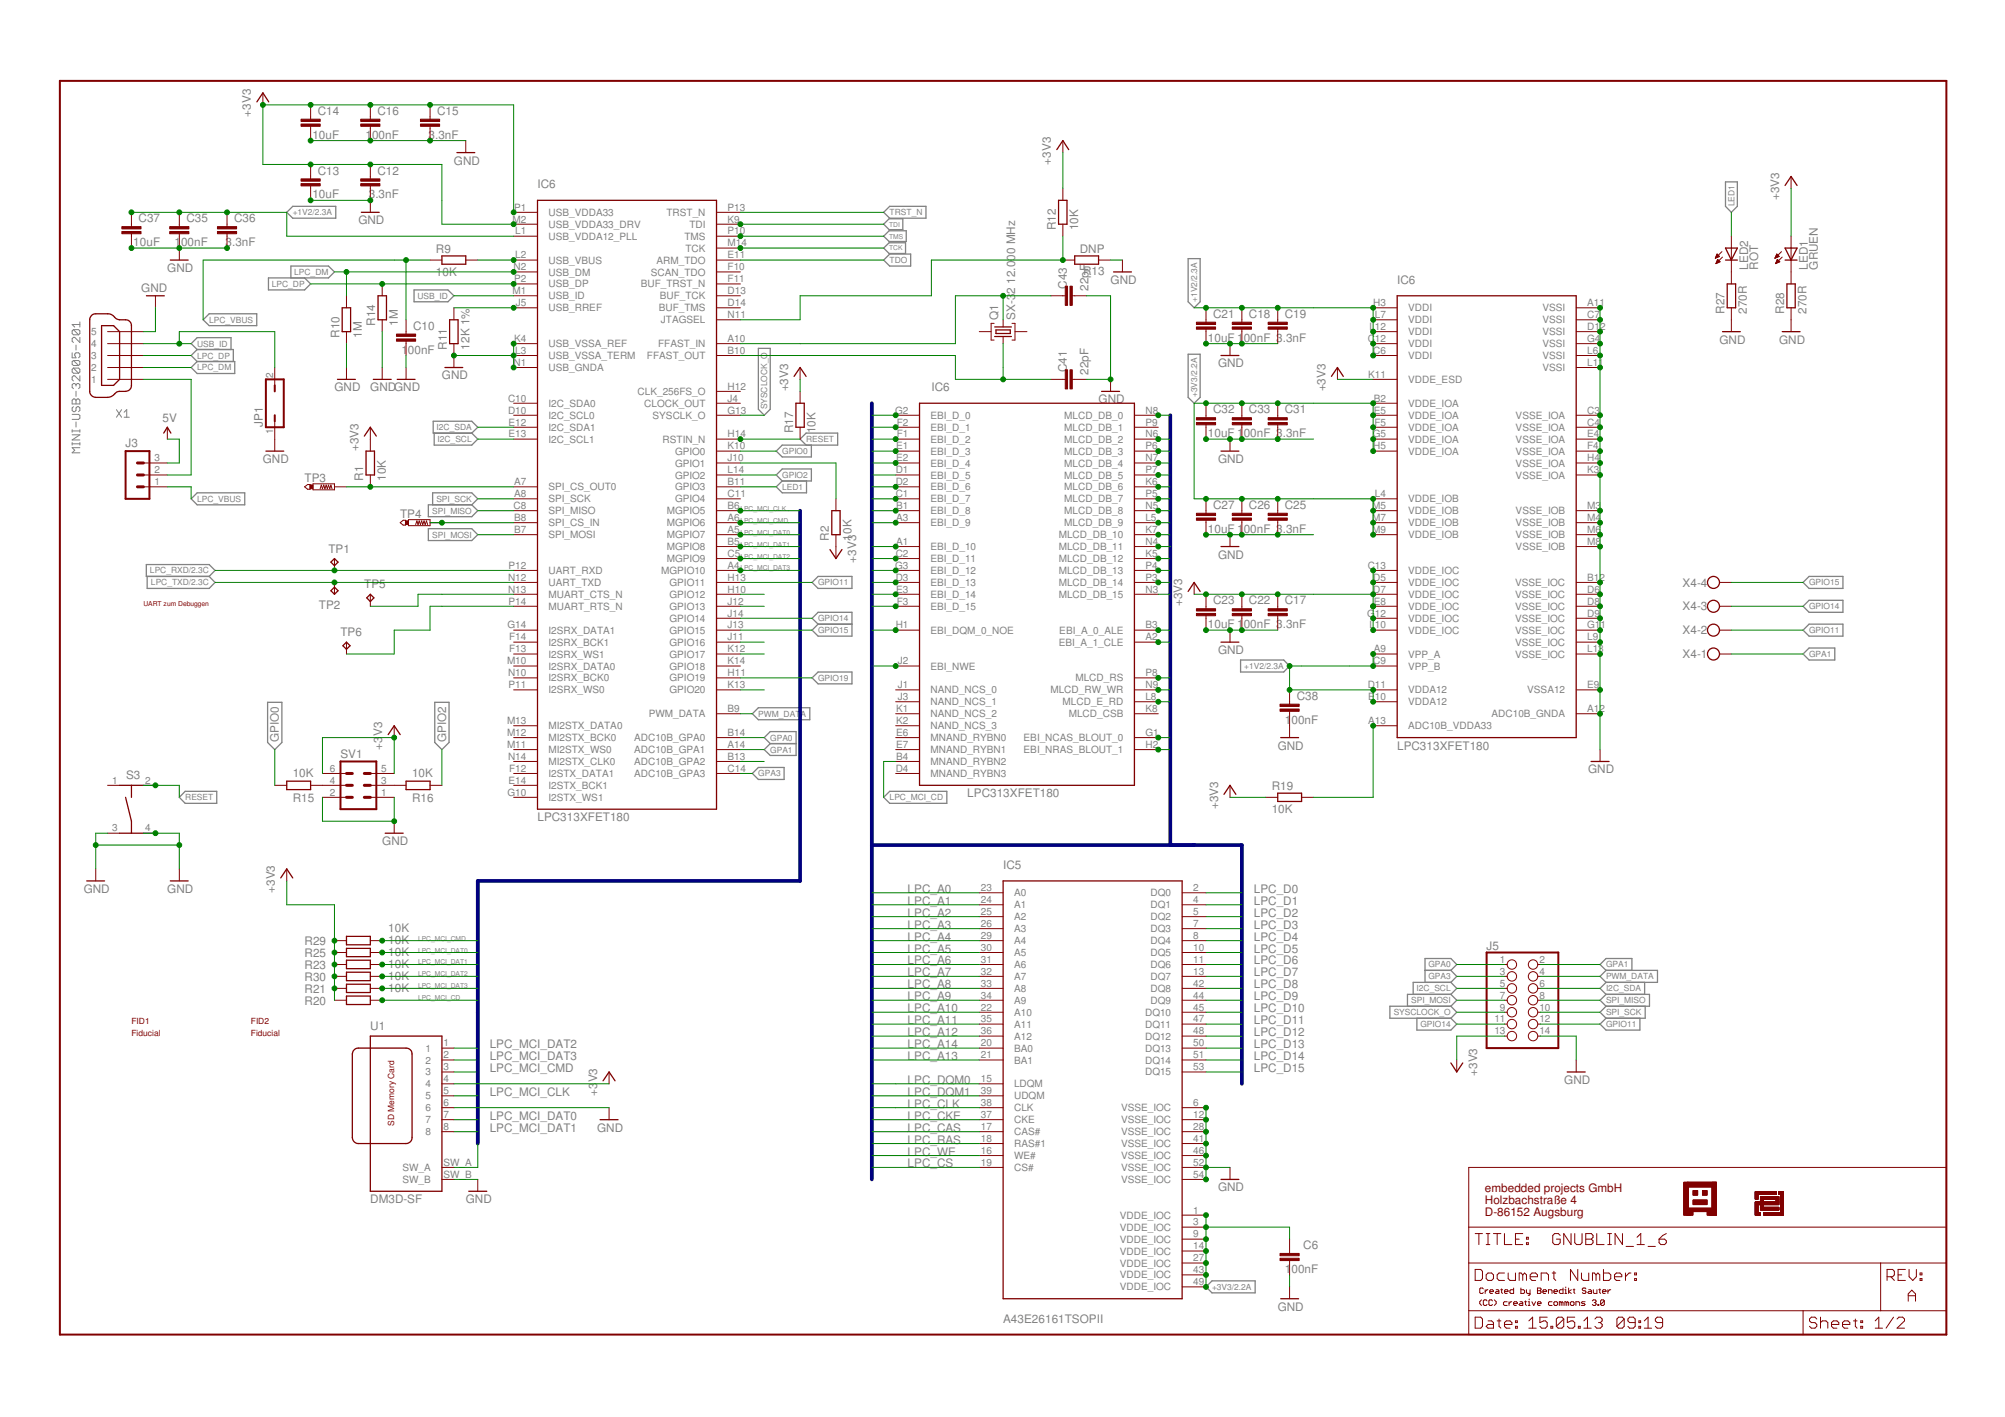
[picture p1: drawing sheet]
<svg xmlns="http://www.w3.org/2000/svg" width="297mm" height="210mm" viewBox="0 0 297 210" stroke-linecap="round" stroke-linejoin="round" font-family="sans-serif">
<defs><g id="words">
<g font-size="1.7" fill="#808080">
<text x="37.2" y="17.3" transform="rotate(-90 37.2 17.3)">+3V3</text>
<text x="47.1" y="17">C14</text>
<text x="55.9" y="17">C16</text>
<text x="64.8" y="17">C15</text>
<text x="46.3" y="20.6">10uF</text>
<text x="54.2" y="20.6">100nF</text>
<text x="63.5" y="20.6">3.3nF</text>
<text x="46.3" y="29.4">10uF</text>
<text x="47.1" y="25.9">C13</text>
<text x="54.6" y="29.4">3.3nF</text>
<text x="55.9" y="25.9">C12</text>
<text x="67.2" y="24.4">GND</text>
<text x="79.6" y="27.9">IC6</text>
<text x="155.7" y="24.4" transform="rotate(-90 155.7 24.4)">+3V3</text>
<text x="263.6" y="29.7" transform="rotate(-90 263.6 29.7)">+3V3</text>
<text x="20.5" y="32.9">C37</text>
<text x="27.6" y="32.9">C35</text>
<text x="34.7" y="32.9">C36</text>
<text x="53.1" y="33.2">GND</text>
<text x="156.4" y="34.1" transform="rotate(-90 156.4 34.1)">R12</text>
<text x="159.8" y="34.1" transform="rotate(-90 159.8 34.1)">10K</text>
<text x="19.7" y="36.5">10uF</text>
<text x="24.8" y="40.3">GND</text>
<text x="25.8" y="36.5">100nF</text>
<text x="33.4" y="36.5">3.3nF</text>
<text x="64.6" y="40.8">10K</text>
<text x="64.6" y="37.5">R9</text>
<text x="160" y="37.4">DNP</text>
<text x="160.4" y="40.8">R13</text>
<text x="259" y="39.9" transform="rotate(-90 259 39.9)">LED2</text>
<text x="260.5" y="39.9" transform="rotate(-90 260.5 39.9)">ROT</text>
<text x="267.8" y="39.9" transform="rotate(-90 267.8 39.9)">LED1</text>
<text x="269.3" y="39.9" transform="rotate(-90 269.3 39.9)">GRUEN</text>
<text x="20.9" y="43.3">GND</text>
<text x="147.9" y="47.4" transform="rotate(-90 147.9 47.4)">Q1</text>
<text x="150.4" y="47.4" transform="rotate(-90 150.4 47.4)">SX-3</text>
<text x="150.4" y="43.5" transform="rotate(-90 150.4 43.5)">2</text>
<text x="150.4" y="42" transform="rotate(-90 150.4 42)">12.000 MHz</text>
<text x="158.1" y="42.8" transform="rotate(-90 158.1 42.8)">C43</text>
<text x="161.3" y="43.1" transform="rotate(-90 161.3 43.1)">22pF</text>
<text x="164.5" y="42.1">GND</text>
<text x="179.7" y="47.1">C21</text>
<text x="185" y="47.1">C18</text>
<text x="190.3" y="47.1">C19</text>
<text x="207" y="42.1">IC6</text>
<text x="255.5" y="46.5" transform="rotate(-90 255.5 46.5)">R27</text>
<text x="258.8" y="46.5" transform="rotate(-90 258.8 46.5)">270R</text>
<text x="264.3" y="46.5" transform="rotate(-90 264.3 46.5)">R28</text>
<text x="267.6" y="46.5" transform="rotate(-90 267.6 46.5)">270R</text>
<text x="50.3" y="50" transform="rotate(-90 50.3 50)">R10</text>
<text x="53.6" y="50" transform="rotate(-90 53.6 50)">1M</text>
<text x="55.6" y="48.2" transform="rotate(-90 55.6 48.2)">R14</text>
<text x="58.9" y="48.2" transform="rotate(-90 58.9 48.2)">1M</text>
<text x="59.5" y="52.4">100nF</text>
<text x="61.2" y="48.9">C10</text>
<text x="66.2" y="51.8" transform="rotate(-90 66.2 51.8)">R11</text>
<text x="69.5" y="51.8" transform="rotate(-90 69.5 51.8)">12K 1%</text>
<text x="178.9" y="50.6">10uF 100nF 3.3nF</text>
<text x="254.7" y="50.9">GND</text>
<text x="263.6" y="50.9">GND</text>
<text x="49.6" y="58">GND</text>
<text x="54.9" y="58">GNDGND</text>
<text x="65.5" y="56.2">GND</text>
<text x="116.8" y="58" transform="rotate(-90 116.8 58)">+3V3</text>
<text x="138" y="58">IC6</text>
<text x="158.1" y="55.2" transform="rotate(-90 158.1 55.2)">C41</text>
<text x="161.3" y="55.5" transform="rotate(-90 161.3 55.5)">22pF</text>
<text x="162.8" y="59.7">GND</text>
<text x="180.4" y="54.4">GND</text>
<text x="196.4" y="58" transform="rotate(-90 196.4 58)">+3V3</text>
<text x="24.1" y="62.6">5V</text>
<text x="38.9" y="63.3" transform="rotate(-90 38.9 63.3)">JP1</text>
<text x="117.5" y="64.2" transform="rotate(-90 117.5 64.2)">R17</text>
<text x="120.8" y="64.2" transform="rotate(-90 120.8 64.2)">10K</text>
<text x="178.9" y="64.8">10uF 100nF 3.3nF</text>
<text x="179.7" y="61.2">C32</text>
<text x="185" y="61.2">C33</text>
<text x="190.3" y="61.2">C31</text>
<text x="18.6" y="66.3">J3</text>
<text x="38.9" y="68.6">GND</text>
<text x="45.1" y="71.4">TP3</text>
<text x="53.1" y="66.8" transform="rotate(-90 53.1 66.8)">+3V3</text>
<text x="53.8" y="71.2" transform="rotate(-90 53.8 71.2)">R1</text>
<text x="57.2" y="71.2" transform="rotate(-90 57.2 71.2)">10K</text>
<text x="180.4" y="68.6">GND</text>
<text x="59.3" y="76.7">TP4</text>
<text x="179.7" y="75.4">C27</text>
<text x="185" y="75.4">C26</text>
<text x="190.3" y="75.4">C25</text>
<text x="48.7" y="81.9">TP1</text>
<text x="122.8" y="80.1" transform="rotate(-90 122.8 80.1)">R2</text>
<text x="126.1" y="80.1" transform="rotate(-90 126.1 80.1)">10K</text>
<text x="126.8" y="83.3" transform="rotate(-90 126.8 83.3)">+3V3</text>
<text x="178.9" y="78.9">10uF 100nF 3.3nF</text>
<text x="180.4" y="82.7">GND</text>
<text x="54" y="87.2">TP5</text>
<text x="175.1" y="89.8" transform="rotate(-90 175.1 89.8)">+3V3</text>
<text x="179.7" y="89.5">C23</text>
<text x="185" y="89.5">C22</text>
<text x="190.3" y="89.5">C17</text>
<text x="249.3" y="86.9">X4-4</text>
<text x="47.2" y="90.2">TP2</text>
<text x="50.4" y="94.2">TP6</text>
<text x="178.9" y="93.1">10uF 100nF 3.3nF</text>
<text x="249.3" y="94">X4-2</text>
<text x="249.3" y="90.4">X4-3</text>
<text x="180.4" y="96.9">GND</text>
<text x="249.3" y="97.5">X4-1</text>
<text x="190.4" y="107.2">100nF</text>
<text x="192.1" y="103.7">C38</text>
<text x="41.3" y="110" transform="rotate(-90 41.3 110)">GPIO0</text>
<text x="50.4" y="112.3">SV1</text>
<text x="56.6" y="111" transform="rotate(-90 56.6 111)">+3</text>
<text x="56.6" y="109" transform="rotate(-90 56.6 109)">V3</text>
<text x="66.1" y="110" transform="rotate(-90 66.1 110)">GPIO2</text>
<text x="189.3" y="111">GND</text>
<text x="207" y="111">LPC313XFET180</text>
<text x="18.7" y="115.4">S3</text>
<text x="43.4" y="115.1">10K</text>
<text x="43.4" y="118.8">R15</text>
<text x="61" y="115.1">10K</text>
<text x="61" y="118.8">R16</text>
<text x="143.3" y="118.1">LPC313XFET180</text>
<text x="180.4" y="119.9" transform="rotate(-90 180.4 119.9)">+3V3</text>
<text x="188.4" y="117.1">R19</text>
<text x="235.3" y="114.6">GND</text>
<text x="56.6" y="125.2">GND</text>
<text x="79.6" y="121.6">LPC313XFET180</text>
<text x="188.4" y="120.4">10K</text>
<text x="148.6" y="128.7">IC5</text>
<text x="12.4" y="132.3">GND</text>
<text x="24.8" y="132.3">GND</text>
<text x="40.7" y="132.3" transform="rotate(-90 40.7 132.3)">+3V3</text>
<text x="134.5" y="135.8">LPC_A2</text>
<text x="134.5" y="137.6">LPC_A3</text>
<text x="134.5" y="132.3">LPC_A0</text>
<text x="134.5" y="134">LPC_A1</text>
<text x="185.8" y="132.3">LPC_D0</text>
<text x="185.8" y="134">LPC_D1</text>
<text x="185.8" y="135.8">LPC_D2</text>
<text x="185.8" y="137.6">LPC_D3</text>
<text x="45.1" y="140.1">R29</text>
<text x="45.1" y="141.8">R25</text>
<text x="45.1" y="143.6">R23</text>
<text x="57.5" y="138.1">10K</text>
<text x="57.5" y="139.9">10K</text>
<text x="57.5" y="141.6">10K</text>
<text x="57.5" y="143.4">10K</text>
<text x="134.5" y="139.3">LPC_A4</text>
<text x="134.5" y="141.1">LPC_A5</text>
<text x="134.5" y="142.9">LPC_A6</text>
<text x="185.8" y="139.3">LPC_D4</text>
<text x="185.8" y="142.9">LPC_D6</text>
<text x="185.8" y="141.1">LPC_D5</text>
<text x="220.2" y="140.7">J5</text>
<text x="45.1" y="145.4">R30</text>
<text x="45.1" y="147.1">R21</text>
<text x="45.1" y="148.9">R20</text>
<text x="57.5" y="145.2">10K</text>
<text x="57.5" y="146.9">10K</text>
<text x="134.5" y="144.6">LPC_A7</text>
<text x="134.5" y="146.4">LPC_A8</text>
<text x="134.5" y="148.2">LPC_A9</text>
<text x="134.5" y="149.9">LPC_A10</text>
<text x="185.8" y="144.6">LPC_D7</text>
<text x="185.8" y="146.4">LPC_D8</text>
<text x="185.8" y="148.2">LPC_D9</text>
<text x="185.8" y="149.9">LPC_D10</text>
<text x="54.9" y="152.6">U1</text>
<text x="72.5" y="155.2">LPC_MCI_DAT2</text>
<text x="134.5" y="151.7">LPC_A11</text>
<text x="134.5" y="153.5">LPC_A12</text>
<text x="134.5" y="155.2">LPC_A14</text>
<text x="185.8" y="151.7">LPC_D11</text>
<text x="185.8" y="153.5">LPC_D12</text>
<text x="185.8" y="155.2">LPC_D13</text>
<text x="72.5" y="158.8">LPC_MCI_CMD</text>
<text x="72.5" y="157">LPC_MCI_DAT3</text>
<text x="88.5" y="160.3" transform="rotate(-90 88.5 160.3)">V3</text>
<text x="134.5" y="157">LPC_A13</text>
<text x="134.5" y="160.6">LPC_DQM0</text>
<text x="185.8" y="157">LPC_D14</text>
<text x="185.8" y="158.8">LPC_D15</text>
<text x="218.8" y="159.4" transform="rotate(-90 218.8 159.4)">+3V3</text>
<text x="231.7" y="160.6">GND</text>
<text x="72.5" y="162.3">LPC_MCI_CLK</text>
<text x="72.5" y="165.9">LPC_MCI_DAT0</text>
<text x="72.5" y="167.6">LPC_MCI_DAT1</text>
<text x="88.5" y="162.3" transform="rotate(-90 88.5 162.3)">+3</text>
<text x="88.5" y="167.6">GND</text>
<text x="134.5" y="164.1">LPC_CLK</text>
<text x="134.5" y="162.3">LPC_DQM1</text>
<text x="134.5" y="165.9">LPC_CKE</text>
<text x="134.5" y="167.6">LPC_CAS</text>
<text x="134.5" y="172.9">LPC_CS</text>
<text x="134.5" y="169.4">LPC_RAS</text>
<text x="134.5" y="171.2">LPC_WE</text>
<text x="54.9" y="178.2">DM3D-SF</text>
<text x="69" y="178.2">GND</text>
<text x="180.4" y="176.5">GND</text>
<text x="193.1" y="185">C6</text>
<text x="190.4" y="188.6">100nF</text>
<text x="148.6" y="195.9">A43E26161TSOPII</text>
<text x="189.3" y="194.2">GND</text>
</g>
<g font-size="1.7" fill="#800000">
<text x="220" y="176.5">embedded projects GmbH</text>
<text x="220" y="178.3">Holzbachstraße 4</text>
<text x="220" y="180.1">D-86152 Augsburg</text>
</g>
<g font-size="1.5" fill="#808080">
<text x="75.9" y="33">M2</text>
<text x="76.2" y="31.2">P1</text>
<text x="76.3" y="34.7">L1</text>
<text x="81.2" y="35.5">USB_VDDA12_PLL</text>
<text x="81.2" y="32">USB_VDDA33</text>
<text x="81.2" y="33.7">USB_VDDA33_DRV</text>
<text x="98.7" y="32">TRST_N</text>
<text x="101.4" y="35.5">TMS</text>
<text x="102.1" y="33.7">TDI</text>
<text x="107.8" y="33">K9</text>
<text x="107.8" y="34.7">P10</text>
<text x="107.8" y="31.2">P13</text>
<text x="76.1" y="40">N2</text>
<text x="76.2" y="41.8">P2</text>
<text x="76.3" y="38.3">L2</text>
<text x="81.2" y="40.8">USB_DM</text>
<text x="81.2" y="39">USB_VBUS</text>
<text x="96.4" y="40.8">SCAN_TDO</text>
<text x="97.3" y="39">ARM_TDO</text>
<text x="101.5" y="37.3">TCK</text>
<text x="107.8" y="38.3">E11</text>
<text x="107.8" y="41.8">F11</text>
<text x="107.8" y="40">F10</text>
<text x="107.8" y="36.5">M14</text>
<text x="75.9" y="43.6">M1</text>
<text x="76.4" y="45.3">J5</text>
<text x="81.2" y="42.6">USB_DP</text>
<text x="81.2" y="44.4">USB_ID</text>
<text x="81.2" y="46.1">USB_RREF</text>
<text x="94.9" y="42.6">BUF_TRST_N</text>
<text x="97.6" y="46.1">BUF_TMS</text>
<text x="97.7" y="44.4">BUF_TCK</text>
<text x="97.9" y="47.9">JTAGSEL</text>
<text x="107.8" y="43.6">D13</text>
<text x="107.8" y="45.3">D14</text>
<text x="107.8" y="47.1">N11</text>
<text x="203.4" y="45.3">H3</text>
<text x="203.7" y="47.1">L7</text>
<text x="208.6" y="46.1">VDDI</text>
<text x="208.6" y="47.9">VDDI</text>
<text x="228.5" y="46.1">VSSI</text>
<text x="228.5" y="47.9">VSSI</text>
<text x="235.1" y="45.3">A11</text>
<text x="235.1" y="47.1">C7</text>
<text x="13.5" y="53.2">3</text>
<text x="13.5" y="51.4">4</text>
<text x="13.5" y="49.7">5</text>
<text x="76.2" y="50.7">K4</text>
<text x="76.3" y="52.4">L3</text>
<text x="81.2" y="51.4">USB_VSSA_REF</text>
<text x="81.2" y="53.2">USB_VSSA_TERM</text>
<text x="95.8" y="53.2">FFAST_OUT</text>
<text x="97.5" y="51.4">FFAST_IN</text>
<text x="107.8" y="50.7">A10</text>
<text x="107.8" y="52.4">B10</text>
<text x="202.6" y="50.7">C12</text>
<text x="202.9" y="48.9">L12</text>
<text x="203.4" y="52.4">C6</text>
<text x="208.6" y="49.7">VDDI</text>
<text x="208.6" y="51.4">VDDI</text>
<text x="208.6" y="53.2">VDDI</text>
<text x="228.5" y="49.7">VSSI</text>
<text x="228.5" y="51.4">VSSI</text>
<text x="228.5" y="53.2">VSSI</text>
<text x="235.1" y="48.9">D12</text>
<text x="235.1" y="50.7">G4</text>
<text x="235.1" y="52.4">L6</text>
<text x="13.5" y="56.7">1</text>
<text x="13.5" y="55">2</text>
<text x="40.5" y="56" transform="rotate(-90 40.5 56)">2</text>
<text x="75.3" y="59.5">C10</text>
<text x="76.1" y="54.2">N1</text>
<text x="81.2" y="55">USB_GNDA</text>
<text x="94.5" y="58.5">CLK_256FS_O</text>
<text x="107.8" y="57.7">H12</text>
<text x="107.8" y="59.5">J4</text>
<text x="202.7" y="56">K11</text>
<text x="203.5" y="59.5">B2</text>
<text x="208.6" y="56.7">VDDE_ESD</text>
<text x="228.5" y="55">VSSI</text>
<text x="235.1" y="54.2">L11</text>
<text x="40.5" y="64.4" transform="rotate(-90 40.5 64.4)">1</text>
<text x="75.3" y="61.3">D10</text>
<text x="75.3" y="64.8">E13</text>
<text x="75.3" y="63">E12</text>
<text x="81.2" y="62">I2C_SCL0</text>
<text x="81.2" y="65.6">I2C_SCL1</text>
<text x="81.2" y="60.3">I2C_SDA0</text>
<text x="81.2" y="63.8">I2C_SDA1</text>
<text x="95.4" y="60.3">CLOCK_OUT</text>
<text x="96.7" y="62">SYSCLK_O</text>
<text x="98.2" y="65.6">RSTIN_N</text>
<text x="107.8" y="64.8">H14</text>
<text x="107.8" y="61.3">G13</text>
<text x="132.6" y="61.3">G2</text>
<text x="132.9" y="63">F2</text>
<text x="132.9" y="64.8">F1</text>
<text x="137.9" y="62">EBI_D_0</text>
<text x="137.9" y="63.8">EBI_D_1</text>
<text x="137.9" y="65.6">EBI_D_2</text>
<text x="157.7" y="62">MLCD_DB_0</text>
<text x="157.7" y="63.8">MLCD_DB_1</text>
<text x="157.7" y="65.6">MLCD_DB_2</text>
<text x="169.7" y="61.3">N8</text>
<text x="169.7" y="63">P9</text>
<text x="169.7" y="64.8">N6</text>
<text x="203.4" y="64.8">G5</text>
<text x="203.5" y="61.3">E5</text>
<text x="203.6" y="63">F5</text>
<text x="208.6" y="60.3">VDDE_IOA</text>
<text x="208.6" y="62">VDDE_IOA</text>
<text x="208.6" y="63.8">VDDE_IOA</text>
<text x="208.6" y="65.6">VDDE_IOA</text>
<text x="224.5" y="62">VSSE_IOA</text>
<text x="224.5" y="63.8">VSSE_IOA</text>
<text x="224.5" y="65.6">VSSE_IOA</text>
<text x="235.1" y="61.3">C3</text>
<text x="235.1" y="63">C4</text>
<text x="235.1" y="64.8">E4</text>
<text x="22.9" y="71.9">1</text>
<text x="22.9" y="70.1">2</text>
<text x="22.9" y="68.3">3</text>
<text x="76.2" y="71.9">A7</text>
<text x="100" y="67.3">GPIO0</text>
<text x="100" y="69.1">GPIO1</text>
<text x="100" y="70.9">GPIO2</text>
<text x="107.8" y="66.6">K10</text>
<text x="107.8" y="68.3">J10</text>
<text x="107.8" y="70.1">L14</text>
<text x="107.8" y="71.9">B11</text>
<text x="132.7" y="70.1">D1</text>
<text x="132.7" y="71.9">D2</text>
<text x="132.8" y="66.6">E1</text>
<text x="132.8" y="68.3">E2</text>
<text x="137.9" y="67.3">EBI_D_3</text>
<text x="137.9" y="69.1">EBI_D_4</text>
<text x="137.9" y="70.9">EBI_D_5</text>
<text x="157.7" y="67.3">MLCD_DB_3</text>
<text x="157.7" y="69.1">MLCD_DB_4</text>
<text x="157.7" y="70.9">MLCD_DB_5</text>
<text x="169.7" y="66.6">P6</text>
<text x="169.7" y="68.3">N7</text>
<text x="169.7" y="70.1">P7</text>
<text x="169.7" y="71.9">K6</text>
<text x="203.4" y="66.6">H5</text>
<text x="208.6" y="67.3">VDDE_IOA</text>
<text x="224.5" y="67.3">VSSE_IOA</text>
<text x="224.5" y="69.1">VSSE_IOA</text>
<text x="224.5" y="70.9">VSSE_IOA</text>
<text x="235.1" y="66.6">F4</text>
<text x="235.1" y="68.3">H4</text>
<text x="235.1" y="70.1">K3</text>
<text x="76.1" y="75.4">C8</text>
<text x="76.2" y="77.2">B8</text>
<text x="76.2" y="73.6">A8</text>
<text x="81.2" y="78">SPI_CS_IN</text>
<text x="81.2" y="72.7">SPI_CS_OUT0</text>
<text x="81.2" y="76.2">SPI_MISO</text>
<text x="81.2" y="74.4">SPI_SCK</text>
<text x="98.8" y="76.2">MGPIO5</text>
<text x="98.8" y="78">MGPIO6</text>
<text x="100" y="72.7">GPIO3</text>
<text x="100" y="74.4">GPIO4</text>
<text x="107.8" y="73.6">C11</text>
<text x="107.8" y="75.4">B6</text>
<text x="107.8" y="77.2">A6</text>
<text x="132.7" y="73.6">C1</text>
<text x="132.8" y="75.4">B1</text>
<text x="132.8" y="77.2">A3</text>
<text x="137.9" y="72.7">EBI_D_6</text>
<text x="137.9" y="74.4">EBI_D_7</text>
<text x="137.9" y="76.2">EBI_D_8</text>
<text x="137.9" y="78">EBI_D_9</text>
<text x="157.7" y="72.7">MLCD_DB_6</text>
<text x="157.7" y="74.4">MLCD_DB_7</text>
<text x="157.7" y="76.2">MLCD_DB_8</text>
<text x="157.7" y="78">MLCD_DB_9</text>
<text x="169.7" y="73.6">P5</text>
<text x="169.7" y="75.4">N5</text>
<text x="169.7" y="77.2">L5</text>
<text x="203.3" y="75.4">M5</text>
<text x="203.3" y="77.2">M7</text>
<text x="203.7" y="73.6">L4</text>
<text x="208.6" y="74.4">VDDE_IOB</text>
<text x="208.6" y="76.2">VDDE_IOB</text>
<text x="208.6" y="78">VDDE_IOB</text>
<text x="224.5" y="76.2">VSSE_IOB</text>
<text x="224.5" y="78">VSSE_IOB</text>
<text x="235.1" y="75.4">M3</text>
<text x="235.1" y="77.2">M4</text>
<text x="76.2" y="78.9">B7</text>
<text x="81.2" y="79.7">SPI_MOSI</text>
<text x="98.8" y="79.7">MGPIO7</text>
<text x="98.8" y="81.5">MGPIO8</text>
<text x="98.8" y="83.3">MGPIO9</text>
<text x="107.8" y="78.9">A5</text>
<text x="107.8" y="80.7">B5</text>
<text x="107.8" y="82.5">C5</text>
<text x="132.7" y="82.5">C2</text>
<text x="132.8" y="80.7">A1</text>
<text x="137.9" y="81.5">EBI_D_10</text>
<text x="137.9" y="83.3">EBI_D_11</text>
<text x="156.8" y="79.7">MLCD_DB_10</text>
<text x="156.8" y="81.5">MLCD_DB_11</text>
<text x="156.8" y="83.3">MLCD_DB_12</text>
<text x="169.7" y="78.9">K7</text>
<text x="169.7" y="80.7">N4</text>
<text x="169.7" y="82.5">K5</text>
<text x="203.3" y="78.9">M9</text>
<text x="208.6" y="79.7">VDDE_IOB</text>
<text x="224.5" y="79.7">VSSE_IOB</text>
<text x="224.5" y="81.5">VSSE_IOB</text>
<text x="235.1" y="78.9">M6</text>
<text x="235.1" y="80.7">M8</text>
<text x="75.3" y="87.8">N13</text>
<text x="75.3" y="86">N12</text>
<text x="75.3" y="89.6">P14</text>
<text x="75.3" y="84.3">P12</text>
<text x="81.2" y="88.6">MUART_CTS_N</text>
<text x="81.2" y="85">UART_RXD</text>
<text x="81.2" y="86.8">UART_TXD</text>
<text x="98" y="85">MGPIO10</text>
<text x="99.2" y="86.8">GPIO11</text>
<text x="99.2" y="88.6">GPIO12</text>
<text x="107.8" y="86">H13</text>
<text x="107.8" y="87.8">H10</text>
<text x="107.8" y="89.6">J12</text>
<text x="107.8" y="84.3">A4</text>
<text x="132.6" y="84.3">G3</text>
<text x="132.7" y="86">D3</text>
<text x="132.8" y="87.8">E3</text>
<text x="132.9" y="89.6">F3</text>
<text x="137.9" y="85">EBI_D_12</text>
<text x="137.9" y="86.8">EBI_D_13</text>
<text x="137.9" y="88.6">EBI_D_14</text>
<text x="156.8" y="85">MLCD_DB_13</text>
<text x="156.8" y="86.8">MLCD_DB_14</text>
<text x="156.8" y="88.6">MLCD_DB_15</text>
<text x="169.7" y="84.3">P4</text>
<text x="169.7" y="86">P3</text>
<text x="169.7" y="87.8">N3</text>
<text x="202.6" y="84.3">C13</text>
<text x="203.4" y="86">D5</text>
<text x="203.4" y="87.8">D7</text>
<text x="203.5" y="89.6">E8</text>
<text x="208.6" y="85">VDDE_IOC</text>
<text x="208.6" y="86.8">VDDE_IOC</text>
<text x="208.6" y="88.6">VDDE_IOC</text>
<text x="224.5" y="86.8">VSSE_IOC</text>
<text x="224.5" y="88.6">VSSE_IOC</text>
<text x="235.1" y="86">B12</text>
<text x="235.1" y="87.8">D6</text>
<text x="235.1" y="89.6">D8</text>
<text x="75.2" y="93.1">G14</text>
<text x="75.4" y="94.9">F14</text>
<text x="81.2" y="95.6">I2SRX_BCK1</text>
<text x="81.2" y="93.9">I2SRX_DATA1</text>
<text x="81.2" y="90.3">MUART_RTS_N</text>
<text x="99.2" y="90.3">GPIO13</text>
<text x="99.2" y="92.1">GPIO14</text>
<text x="99.2" y="93.9">GPIO15</text>
<text x="99.2" y="95.6">GPIO16</text>
<text x="107.8" y="91.3">J14</text>
<text x="107.8" y="93.1">J13</text>
<text x="107.8" y="94.9">J11</text>
<text x="132.7" y="93.1">H1</text>
<text x="137.9" y="93.9">EBI_DQM_0_NOE</text>
<text x="137.9" y="90.3">EBI_D_15</text>
<text x="156.8" y="95.6">EBI_A_1_CLE</text>
<text x="156.9" y="93.9">EBI_A_0_ALE</text>
<text x="169.7" y="93.1">B3</text>
<text x="169.7" y="94.9">A2</text>
<text x="202.6" y="91.3">G12</text>
<text x="202.9" y="93.1">L10</text>
<text x="208.6" y="90.3">VDDE_IOC</text>
<text x="208.6" y="92.1">VDDE_IOC</text>
<text x="208.6" y="93.9">VDDE_IOC</text>
<text x="224.5" y="90.3">VSSE_IOC</text>
<text x="224.5" y="92.1">VSSE_IOC</text>
<text x="224.5" y="93.9">VSSE_IOC</text>
<text x="224.5" y="95.6">VSSE_IOC</text>
<text x="235.1" y="91.3">D9</text>
<text x="235.1" y="93.1">G11</text>
<text x="235.1" y="94.9">L9</text>
<text x="75.1" y="98.4">M10</text>
<text x="75.3" y="100.2">N10</text>
<text x="75.3" y="101.9">P11</text>
<text x="75.4" y="96.6">F13</text>
<text x="81.2" y="101">I2SRX_BCK0</text>
<text x="81.2" y="99.2">I2SRX_DATA0</text>
<text x="81.2" y="97.4">I2SRX_WS1</text>
<text x="99.2" y="97.4">GPIO17</text>
<text x="99.2" y="99.2">GPIO18</text>
<text x="99.2" y="100.9">GPIO19</text>
<text x="107.8" y="96.6">K12</text>
<text x="107.8" y="98.4">K14</text>
<text x="107.8" y="100.2">H11</text>
<text x="107.8" y="101.9">K13</text>
<text x="133" y="98.4">J2</text>
<text x="133" y="101.9">J1</text>
<text x="137.9" y="99.2">EBI_NWE</text>
<text x="159.3" y="100.9">MLCD_RS</text>
<text x="169.7" y="100.2">P8</text>
<text x="169.7" y="101.9">N9</text>
<text x="202.6" y="101.9">D11</text>
<text x="203.4" y="98.4">C9</text>
<text x="203.5" y="96.6">A9</text>
<text x="208.6" y="97.4">VPP_A</text>
<text x="208.6" y="99.2">VPP_B</text>
<text x="224.5" y="97.4">VSSE_IOC</text>
<text x="235.1" y="101.9">E9</text>
<text x="235.1" y="96.6">L13</text>
<text x="75.1" y="107.2">M13</text>
<text x="81.2" y="102.7">I2SRX_WS0</text>
<text x="96.1" y="106.3">PWM_DATA</text>
<text x="99.2" y="102.7">GPIO20</text>
<text x="107.8" y="105.5">B9</text>
<text x="132.8" y="105.5">K1</text>
<text x="132.8" y="107.2">K2</text>
<text x="133" y="103.7">J3</text>
<text x="137.9" y="102.7">NAND_NCS_0</text>
<text x="137.9" y="104.5">NAND_NCS_1</text>
<text x="137.9" y="106.3">NAND_NCS_2</text>
<text x="155.6" y="102.7">MLCD_RW_WR</text>
<text x="157.4" y="104.5">MLCD_E_RD</text>
<text x="158.3" y="106.3">MLCD_CSB</text>
<text x="169.7" y="105.5">K8</text>
<text x="169.7" y="103.7">L8</text>
<text x="202.7" y="107.2">A13</text>
<text x="202.7" y="103.7">E10</text>
<text x="208.6" y="102.7">VDDA12</text>
<text x="208.6" y="104.5">VDDA12</text>
<text x="221" y="106.3">ADC10B_GNDA</text>
<text x="226.3" y="102.7">VSSA12</text>
<text x="235.1" y="105.5">A12</text>
<text x="75.1" y="109">M12</text>
<text x="75.1" y="110.8">M11</text>
<text x="75.3" y="112.6">N14</text>
<text x="81.2" y="109.8">MI2STX_BCK0</text>
<text x="81.2" y="113.3">MI2STX_CLK0</text>
<text x="81.2" y="108">MI2STX_DATA0</text>
<text x="81.2" y="111.6">MI2STX_WS0</text>
<text x="93.9" y="109.8">ADC10B_GPA0</text>
<text x="93.9" y="111.6">ADC10B_GPA1</text>
<text x="93.9" y="113.3">ADC10B_GPA2</text>
<text x="107.8" y="109">B14</text>
<text x="107.8" y="110.8">A14</text>
<text x="107.8" y="112.6">B13</text>
<text x="132.8" y="109">E6</text>
<text x="132.8" y="110.8">E7</text>
<text x="132.8" y="112.6">B4</text>
<text x="137.9" y="109.8">MNAND_RYBN0</text>
<text x="137.9" y="111.6">MNAND_RYBN1</text>
<text x="137.9" y="113.3">MNAND_RYBN2</text>
<text x="137.9" y="108">NAND_NCS_3</text>
<text x="151.6" y="109.8">EBI_NCAS_BLOUT_0</text>
<text x="151.6" y="111.6">EBI_NRAS_BLOUT_1</text>
<text x="169.7" y="109">G1</text>
<text x="169.7" y="110.8">H2</text>
<text x="208.6" y="108">ADC10B_VDDA33</text>
<text x="16.6" y="116.1">1</text>
<text x="21.5" y="116.1">2</text>
<text x="48.9" y="117.9">2</text>
<text x="48.9" y="116.1">4</text>
<text x="48.9" y="114.3">6</text>
<text x="56.5" y="117.9">1</text>
<text x="56.5" y="116.1">3</text>
<text x="56.5" y="114.3">5</text>
<text x="75.2" y="117.9">G10</text>
<text x="75.3" y="116.1">E14</text>
<text x="75.4" y="114.3">F12</text>
<text x="81.2" y="116.9">I2STX_BCK1</text>
<text x="81.2" y="115.1">I2STX_DATA1</text>
<text x="81.2" y="118.6">I2STX_WS1</text>
<text x="93.9" y="115.1">ADC10B_GPA3</text>
<text x="107.8" y="114.3">C14</text>
<text x="132.7" y="114.3">D4</text>
<text x="137.9" y="115.1">MNAND_RYBN3</text>
<text x="16.6" y="123.2">3</text>
<text x="21.5" y="123.2">4</text>
<text x="145.3" y="132">23</text>
<text x="145.3" y="133.8">24</text>
<text x="145.3" y="135.5">25</text>
<text x="145.3" y="137.3">26</text>
<text x="150.2" y="132.8">A0</text>
<text x="150.2" y="134.6">A1</text>
<text x="150.2" y="136.3">A2</text>
<text x="170.5" y="132.8">DQ0</text>
<text x="170.5" y="134.6">DQ1</text>
<text x="170.5" y="136.3">DQ2</text>
<text x="176.8" y="132">2</text>
<text x="176.8" y="133.8">4</text>
<text x="176.8" y="135.5">5</text>
<text x="176.8" y="137.3">7</text>
<text x="145.3" y="139.1">29</text>
<text x="145.3" y="140.9">30</text>
<text x="145.3" y="142.6">31</text>
<text x="150.2" y="138.1">A3</text>
<text x="150.2" y="139.9">A4</text>
<text x="150.2" y="141.6">A5</text>
<text x="150.2" y="143.4">A6</text>
<text x="170.5" y="138.1">DQ3</text>
<text x="170.5" y="139.9">DQ4</text>
<text x="170.5" y="141.6">DQ5</text>
<text x="170.5" y="143.4">DQ6</text>
<text x="176.8" y="139.1">8</text>
<text x="176.8" y="140.9">10</text>
<text x="176.8" y="142.6">11</text>
<text x="222.2" y="142.6">1</text>
<text x="228.1" y="142.6">2</text>
<text x="145.3" y="144.4">32</text>
<text x="145.3" y="146.2">33</text>
<text x="145.3" y="147.9">34</text>
<text x="145.3" y="149.7">22</text>
<text x="150.2" y="145.2">A7</text>
<text x="150.2" y="146.9">A8</text>
<text x="150.2" y="148.7">A9</text>
<text x="170.5" y="145.2">DQ7</text>
<text x="170.5" y="146.9">DQ8</text>
<text x="170.5" y="148.7">DQ9</text>
<text x="176.8" y="144.4">13</text>
<text x="176.8" y="146.2">42</text>
<text x="176.8" y="147.9">44</text>
<text x="176.8" y="149.7">45</text>
<text x="222.2" y="144.4">3</text>
<text x="222.2" y="146.2">5</text>
<text x="222.2" y="147.9">7</text>
<text x="222.2" y="149.7">9</text>
<text x="228.1" y="144.4">4</text>
<text x="228.1" y="146.2">6</text>
<text x="228.1" y="147.9">8</text>
<text x="228.1" y="149.7">10</text>
<text x="63" y="155.8">1</text>
<text x="65.7" y="155">1</text>
<text x="145.3" y="151.5">35</text>
<text x="145.3" y="153.2">36</text>
<text x="145.3" y="155">20</text>
<text x="150.2" y="150.5">A10</text>
<text x="150.2" y="152.2">A11</text>
<text x="150.2" y="154">A12</text>
<text x="150.2" y="155.8">BA0</text>
<text x="169.6" y="150.5">DQ10</text>
<text x="169.6" y="152.2">DQ11</text>
<text x="169.6" y="154">DQ12</text>
<text x="169.6" y="155.8">DQ13</text>
<text x="176.8" y="151.5">47</text>
<text x="176.8" y="153.2">48</text>
<text x="176.8" y="155">50</text>
<text x="221.4" y="151.5">11</text>
<text x="221.4" y="153.2">13</text>
<text x="228.1" y="151.5">12</text>
<text x="228.1" y="153.2">14</text>
<text x="63" y="157.5">2</text>
<text x="63" y="159.3">3</text>
<text x="63" y="161.1">4</text>
<text x="65.7" y="156.8">2</text>
<text x="65.7" y="158.5">3</text>
<text x="65.7" y="160.3">4</text>
<text x="145.3" y="156.8">21</text>
<text x="145.3" y="160.3">15</text>
<text x="150.2" y="157.5">BA1</text>
<text x="150.2" y="161.1">LDQM</text>
<text x="169.6" y="157.5">DQ14</text>
<text x="169.6" y="159.3">DQ15</text>
<text x="176.8" y="156.8">51</text>
<text x="176.8" y="158.5">53</text>
<text x="63" y="162.9">5</text>
<text x="63" y="164.6">6</text>
<text x="63" y="166.4">7</text>
<text x="65.7" y="162.1">5</text>
<text x="65.7" y="163.8">6</text>
<text x="65.7" y="165.6">7</text>
<text x="65.7" y="167.4">8</text>
<text x="145.3" y="167.4">17</text>
<text x="145.3" y="165.6">37</text>
<text x="145.3" y="163.8">38</text>
<text x="145.3" y="162.1">39</text>
<text x="150.2" y="166.4">CKE</text>
<text x="150.2" y="164.6">CLK</text>
<text x="150.2" y="162.9">UDQM</text>
<text x="166.1" y="164.6">VSSE_IOC</text>
<text x="166.1" y="166.4">VSSE_IOC</text>
<text x="176.8" y="163.8">6</text>
<text x="176.8" y="165.6">12</text>
<text x="176.8" y="167.4">28</text>
<text x="59.6" y="173.5">SW_A</text>
<text x="63" y="168.2">8</text>
<text x="65.7" y="172.7">SW_A</text>
<text x="145.3" y="172.7">19</text>
<text x="145.3" y="169.2">18</text>
<text x="145.3" y="170.9">16</text>
<text x="150.2" y="168.2">CAS#</text>
<text x="150.2" y="173.5">CS#</text>
<text x="150.2" y="169.9">RAS#1</text>
<text x="150.2" y="171.7">WE#</text>
<text x="166.1" y="168.2">VSSE_IOC</text>
<text x="166.1" y="169.9">VSSE_IOC</text>
<text x="166.1" y="171.7">VSSE_IOC</text>
<text x="166.1" y="173.5">VSSE_IOC</text>
<text x="176.8" y="169.2">41</text>
<text x="176.8" y="170.9">46</text>
<text x="176.8" y="172.7">52</text>
<text x="59.6" y="175.2">SW_B</text>
<text x="65.7" y="174.5">SW_B</text>
<text x="166.1" y="175.2">VSSE_IOC</text>
<text x="176.8" y="179.8">1</text>
<text x="176.8" y="174.5">54</text>
<text x="165.9" y="180.5">VDDE_IOC</text>
<text x="165.9" y="182.3">VDDE_IOC</text>
<text x="165.9" y="184.1">VDDE_IOC</text>
<text x="165.9" y="185.8">VDDE_IOC</text>
<text x="176.8" y="181.5">3</text>
<text x="176.8" y="183.3">9</text>
<text x="176.8" y="185.1">14</text>
<text x="165.9" y="187.6">VDDE_IOC</text>
<text x="165.9" y="189.4">VDDE_IOC</text>
<text x="165.9" y="191.1">VDDE_IOC</text>
<text x="176.8" y="186.8">27</text>
<text x="176.8" y="188.6">43</text>
<text x="176.8" y="190.4">49</text>
</g>
<g font-size="1.2" fill="#808080">
<text x="43.4" y="31.9">+1V2/2.3A</text>
<text x="131.8" y="31.9">TRST_N</text>
<text x="256.9" y="30.6" transform="rotate(-90 256.9 30.6)">LED1</text>
<text x="43.6" y="40.7">LPC_DM</text>
<text x="131.8" y="39">TDO</text>
<text x="31" y="47.8">LPC_VBUS</text>
<text x="40.3" y="42.5">LPC_DP</text>
<text x="61.8" y="44.3">USB_ID</text>
<text x="177.4" y="44.7" transform="rotate(-90 177.4 44.7)">+1V2/2.3A</text>
<text x="29.2" y="53.1">LPC_DP</text>
<text x="29.2" y="51.3">USB_ID</text>
<text x="29.2" y="54.9">LPC_DM</text>
<text x="177.4" y="58.9" transform="rotate(-90 177.4 58.9)">+3V3/2.2A</text>
<text x="64.7" y="63.7">I2C_SDA</text>
<text x="64.8" y="65.5">I2C_SCL</text>
<text x="113.7" y="60.6" transform="rotate(-90 113.7 60.6)">SYSCLOCK_O</text>
<text x="119.4" y="65.5">RESET</text>
<text x="115.9" y="67.3">GPIO0</text>
<text x="115.9" y="70.8">GPIO2</text>
<text x="29.2" y="74.3">LPC_VBUS</text>
<text x="64" y="76.1">SPI_MISO</text>
<text x="64.6" y="74.3">SPI_SCK</text>
<text x="115.9" y="72.6">LED1</text>
<text x="64" y="79.6">SPI_MOSI</text>
<text x="22.2" y="85">LPC_RXD/2.3C</text>
<text x="22.4" y="86.7">LPC_TXD/2.3C</text>
<text x="121.2" y="86.7">GPIO11</text>
<text x="268" y="86.7">GPIO15</text>
<text x="121.2" y="92">GPIO14</text>
<text x="121.2" y="93.8">GPIO15</text>
<text x="268" y="93.8">GPIO11</text>
<text x="268" y="90.3">GPIO14</text>
<text x="121.2" y="100.9">GPIO19</text>
<text x="184.3" y="99.1">+1V2/2.3A</text>
<text x="268" y="97.3">GPA1</text>
<text x="112.3" y="106.2">PWM_DAT</text>
<text x="118.6" y="106.2">A</text>
<text x="114.1" y="109.7">GPA0</text>
<text x="114.1" y="111.5">GPA1</text>
<text x="27.4" y="118.5">RESET</text>
<text x="112.3" y="115">GPA3</text>
<text x="131.8" y="118.5">LPC_MCI_CD</text>
<text x="211.6" y="143.3">GPA0</text>
<text x="237.9" y="143.3">GPA1</text>
<text x="209.1" y="148.6">SPI_MOSI</text>
<text x="209.9" y="146.9">I2C_SCL</text>
<text x="211.6" y="145.1">GPA3</text>
<text x="237.9" y="146.8">I2C_SDA</text>
<text x="237.9" y="145.1">PWM_DATA</text>
<text x="237.9" y="148.6">SPI_MISO</text>
<text x="206.5" y="150.4">SYSCLOCK_O</text>
<text x="210.4" y="152.2">GPIO14</text>
<text x="237.9" y="150.4">SPI_SCK</text>
<text x="237.9" y="152.2">GPIO11</text>
<text x="179.6" y="191.1">+3V3/2.2A</text>
</g>
<g font-size="1.2" fill="#800000">
<text x="19.5" y="153.5">Fiducial</text>
<text x="19.5" y="151.7">FID1</text>
<text x="37.2" y="153.5">Fiducial</text>
<text x="37.2" y="151.7">FID2</text>
<text x="58.4" y="166.7" transform="rotate(-90 58.4 166.7)">SD Memory Card</text>
</g>
<g font-size="1" fill="#808080">
<text x="131.7" y="33.6">TDI</text>
<text x="131.7" y="35.3">TMS</text>
<text x="131.7" y="37.1">TCK</text>
<text x="109.7" y="75.7">LPC_MCI_CLK</text>
<text x="109.7" y="77.4">LPC_MCI_CMD</text>
<text x="109.7" y="79.2">LPC_MCI_DAT0</text>
<text x="109.7" y="81">LPC_MCI_DAT1</text>
<text x="109.7" y="82.7">LPC_MCI_DAT2</text>
<text x="109.7" y="84.5">LPC_MCI_DAT3</text>
<text x="61.9" y="139.3">LPC_MCI_CMD</text>
<text x="61.9" y="141.1">LPC_MCI_DAT0</text>
<text x="61.9" y="142.9">LPC_MCI_DAT1</text>
<text x="61.9" y="144.6">LPC_MCI_DAT2</text>
<text x="61.9" y="146.4">LPC_MCI_DAT3</text>
<text x="61.9" y="148.2">LPC_MCI_CD</text>
</g>
<text font-size="1" fill="#800000" x="21.3" y="89.8">UART zum Debuggen</text>
</g></defs>
<g fill="#808080" stroke="#808080" stroke-width=".15">
<path d="M260.1 179.6h.7v.4h-.7z"/>
<path d="M261.3 179.6h2.9v.4h-2.9z"/>
<path d="M263.8 176.5h.4v3.2h-.4z"/>
<path d="M260.1 178.1h.3v1.5h-.3z"/>
<path d="M260.1 176.5h.3v1.1h-.3z"/>
<path d="M260.4 176.5h2.8v.4h-2.8z"/>
<path d="M263.5 176.5h.3v.4h-.3z"/>
<path d="M260.8 178.9h2.7v.3h-2.7z"/>
<path d="M260.4 178.1h3.1v.3h-3.1z"/>
<path d="M260.8 177.3h2.7v.4h-2.7z"/>
<path d="M263.1 177.6h.4v.5h-.4z"/>
<path d="M260.8 177.6h.4v1.3h-.4z"/>
</g>
<g fill="none" stroke="#808080" stroke-width=".15">
<path d="M10.7 52.3v.7h.6l-.2-.5 .2-.2h.3l.2 .2v.3l-.2 .2M10.7 59.3l.2-.2h.2l.2 .2 .2-.2h.1l.2 .2v.5h-1.1zM10.9 48.8h.7l.2 .2v.4l-.2 .2M10.9 53.4h.7l.2 .2v.4l-.2 .1M10.9 54.5h.7l.2 .2v.4l-.2 .2M10.9 48.8l-.2 .2v.4l.2 .2h.7M10.9 53.4l-.2 .2v.4l.2 .1h.7M10.9 54.5l-.2 .2v.4l.2 .2h.7M10.9 54.5l.7 .8M10.9 53.4l.7 .7M10.9 48.8l.7 .8M11.3 57l.2-.2h.1l.2 .2v.4l-.2 .2"/>
<path d="M11.3 57l-.2-.2h-.2l-.2 .2v.4l.2 .2M11.3 51.1v.8M11.3 57v.2M11.3 58v.7M11.3 59.3v.5M11.8 47.7v.8M11.8 50v.7l-.7-.7h-.2l-.2 .2v.3l.2 .2M11.8 55.7v.7l-.7-.7h-.2l-.2 .2v.3l.2 .2M11.8 48.1h-1.1l.4 .4M10.7 61.4h.9l.2 .2v.3l-.2 .2h-.9M10.7 65.7h1.1M10.7 63.6v.4"/>
<path d="M10.7 65.6v.3M10.7 64.4h1.1l-1.1 .8h1.1M10.7 63.8h1.1M10.9 60.2l-.2 .2v.4l.2 .2h.2l.2-.2v-.4l.2-.2h.1l.2 .2v.4l-.2 .2M11.3 62.5v.8M11.8 66.3h-1.1l.4 .4-.4 .4h1.1M11.8 63.6v.4M11.8 65.6v.3M17.3 60.7l.7 1.1M18 60.7l-.7 1.1M18.4 61.1l.4-.4v1.1M18.4 61.8h.8"/>
</g>
<g fill="none" stroke="#808080" stroke-width=".19">
<path d="M42.5 31.5l.9-.9h6.3v1.7h-6.3zM130.9 33.2l.8-.8h2.1v1.6h-2.1zM130.9 35l.8-.8h2.6v1.6h-2.6zM130.9 36.7l.8-.7h2.5v1.5h-2.5zM130.9 38.5l.9-.9h3.1v1.8h-3.1zM131.8 30.6h5.4v1.7h-5.4l-.9-.8zM176 38.3h1.8v6.4l-.9 .9-.9-.9zM255.6 26.9h1.8v3.7l-.9 .9-.9-.9zM28.3 54.4l.9-.8h5.6v1.7h-5.6zM29.2 51.8l-.9 .9 .9 .9M29.2 51.8h5.4v1.8M29.2 51.8l-.9-.9 .9-.9h5v1.8"/>
<path d="M30.1 47.4l.9-.9h7v1.7h-7zM43.1 41.2v-1.8h5.6l.9 .9-.9 .9h-8.9v1.7h5.3l.9-.8-.9-.9M61.3 42.9h5.1l.8 .9-.8 .9h-5.1zM112.4 51.6h1.7v9l-.9 .9-.8-.9zM176 52.5h1.8v6.4l-.9 .8-.9-.8zM29.2 73h7.1v1.8h-7.1l-.9-.9zM63.5 74.8h6.4l.9 .8-.9 .9h-6.4zM63.5 78.3h6.4l.9 .9-.9 .9h-6.4zM64.1 74.8v-1.8h5.8l.9 .9-.9 .9M64.2 62.4h5.7l.9 .9-.9 .9h-5.7zM64.3 64.2v1.7h5.6l.9-.9-.9-.8M115 70.4l.9-.9h4.3v1.7h-4.3z"/>
<path d="M115.9 71.2l-.9 .9 .9 .9h3.6v-1.8M119.4 65.9l-.9-.9 .9-.8h4.7v1.7h-8.2l-.9 .9 .9 .9h4.3v-1.8M21.7 83.6h9.3l.9 .9-.9 .9h-9.3zM21.8 85.4v1.8h9.2l.9-.9-.9-.9M120.3 91.6l.9-.9h5v3.5h-5l-.9-.9 .9-.8zM121.2 85.4h5v1.8h-5l-.9-.9zM121.2 92.5h5M183.8 97.8h6.4l.9 .9-.9 .8h-6.4zM267.1 96.9l.9-.9h3.8v1.8h-3.8zM267.1 93.3l.9-.8h5v1.7h-5zM267.1 89.8l.9-.9h5v1.8h-5zM268 85.4h5v1.8h-5l-.9-.9z"/>
<path d="M27.4 117.2h4.7v1.8h-4.7l-.8-.9zM39.6 104h2.2v6l-1.1 1-1.1-1zM64.4 104h2.1v6l-1 1-1.1-1zM111.5 114.6l.9-.9h3.8v1.8h-3.8zM111.5 105.7l.9-.9h7.6v1.8h-7.6zM113.2 109.3l.9-.9h3.8v3.5h-3.8l-.9-.9 .9-.8zM114.1 110.2h3.8M120.3 100.4l.9-.9h5v1.8h-5zM130.9 118.1l.9-.9h8.5v1.8h-8.5zM209.9 150.8v1.8h5l.9-.9-.9-.9M211.1 143.7h3.8M214.9 143.7l.9 .9-.9 .9"/>
<path d="M214.9 145.5h-5.5v1.8M214.9 143.7l.9-.8-.9-.9h-3.8v3.5M214.9 145.5l.9 .9-.9 .9M214.9 147.3h-6.4v1.8M214.9 149.1h-9v1.7h9M214.9 149.1l.9 .8-.9 .9M214.9 147.3l.9 .9-.9 .9M237.9 143.7h7.7v1.8h-7.7M237.9 147.3h6.5v1.8h-6.5M237.9 145.5l-.9 .9 .9 .9M237.9 143.7l-.9 .9 .9 .9M237.9 147.3l-.9 .9 .9 .9"/>
<path d="M237.9 149.1l-.9 .8 .9 .9M237.9 143.7l-.9-.8 .9-.9h3.9v1.7M237.9 150.8l-.9 .9 .9 .9h5.1v-1.8M243.6 145.5v1.8M243.7 149.1v1.7h-5.8M178.7 190.6l.9-.9h6.3v1.8h-6.3z"/>
</g>
<g fill="none" stroke="#800000" stroke-width=".15">
<path d="M38.9 13.8v1.7M46 15.5v2.2M46 18.7v2.1M54.9 15.5v2.2M54.9 18.7v2.1M63.7 15.5v2.2M63.7 18.7v2.1M19.5 31.5v2.1M19.5 34.6v2.1M26.6 31.5v2.1M26.6 34.6v3.9M33.6 31.5v2.1"/>
<path d="M33.6 34.6v2.1M46 24.4v2.1M46 27.6v2.1M54.9 24.4v2.1M54.9 27.6v3.9M63.7 38.5h1.8M69 38.5h1.8M69 20.8v1.8M76.1 38.5h3.5M76.1 33.2h3.5M76.1 35h3.5M76.1 31.5h3.5"/>
<path d="M106.2 38.5h3.5M106.2 36.7h3.5M106.2 33.2h3.5M106.2 35h3.5M106.2 31.5h3.5M157.5 38.5h1.7M157.5 20.8v1.8M157.5 27.9v1.8M157.5 33.2v1.8M162.8 38.5h1.7M166.3 38.5v1.8M254.1 38.2h.1"/>
<path d="M254.1 38.2h.2M254.2 38.1h.3M254.2 38h.5M254.2 39h.2M254.3 38h.4M254.3 37.9h.3M254.3 38.9h.2M254.3 38.8h.4M254.3 37.8h.3M254.3 37.7h.2M254.3 38.8h.5M254.4 38.7h.3"/>
<path d="M254.4 37.6l.3 .4-.6 .2zM254.4 37.7h.1M254.4 38.6h.3M254.4 38.5h.2M254.5 38.4l-.3 .7M254.5 38.4l.3 .4-.6 .3M254.5 38.5h.1M255.1 37.3l-1 .9M255.2 38.1l-1 1M256.5 35v7.1M263 38.2h.1M263 38.2h.2"/>
<path d="M263 38.1h.3M263.1 38h.4M263.1 39h.1M263.1 38.9h.3M263.1 37.9h.4M263.1 38.8h.4M263.2 37.8h.2M263.2 38.8h.5M263.2 37.7h.1M263.2 38.7h.4M263.2 38.6h.3M263.2 37.6l.4 .4-.6 .2z"/>
<path d="M263.3 38.5h.1M263.3 38.4l-.2 .7M263.3 38.4l.4 .4-.6 .3M263.9 37.3l-.9 .9M264 38.1l-.9 1M265.3 26.1v1.8M265.3 35v7.1M15.9 50.9h5.4M15.9 52.7h5.4M15.9 54.4h5.4M15.9 56.2h5.4M15.9 49.1h5.4"/>
<path d="M23 43.8v1.8M40.7 54.4v2.7M51.3 43.8v1.8M51.3 49.1v1.8M51.3 54.4v1.8M56.6 42.1v1.7M56.6 47.4v1.7M56.6 54.4v1.8M60.2 47.4v2.1M60.2 50.5v2.2M60.2 54.4v1.8M67.2 45.6v1.8"/>
<path d="M67.2 50.9v3.5M76.1 43.8h3.5M76.1 45.6h3.5M76.1 42.1h3.5M76.1 59.7h3.5M76.1 50.9h3.5M76.1 52.7h3.5M76.1 40.3h3.5M76.1 54.4h3.5M106.2 43.8h3.5M106.2 45.6h3.5M106.2 42.1h3.5"/>
<path d="M106.2 58h3.5M106.2 59.7h3.5M106.2 50.9h3.5M106.2 52.7h3.5M106.2 47.4h3.5M106.2 40.3h3.5M118.5 54.4v1.8M118.5 58v1.7M145.1 49.1h1.7M147.3 47.9h-.5v2.5h.5M148.6 47.4v1M148.6 49.8v1.1"/>
<path d="M149.9 47.9h.5v2.5h-.5M150.4 49.1h1.7M155.7 43.8h2.1M155.7 56.2h2.1M158.9 43.8h2.1M158.9 56.2h2.1M164.5 56.2v1.8M178.7 45.6v2.1M178.7 48.8v2.1M178.7 59.7v2.2M182.2 50.9v1.8M184 45.6v2.1"/>
<path d="M184 48.8v2.1M184 59.7v2.2M189.3 45.6v2.1M189.3 48.8v2.1M189.3 59.7v2.2M198.1 54.4v1.8M203.4 45.6h3.6M203.4 59.7h3.6M203.4 50.9h3.6M203.4 52.7h3.6M203.4 47.4h3.6M203.4 56.2h3.6"/>
<path d="M203.4 49.1h3.6M233.5 45.6h3.5M233.5 50.9h3.5M233.5 52.7h3.5M233.5 47.4h3.5M233.5 54.4h3.5M233.5 49.1h3.5M256.5 45.6v3.5M265.3 45.6v3.5M21.3 68.6h3.5M21.3 70.4h3.5M21.3 72.1h3.5"/>
<path d="M24.8 63.3v1.7M40.7 62.4v4.4M45.1 72.1l.5-.3h.3v.7h-.3zM46.4 71.7h3.2v.9h-3.2zM47.4 72.4l.2-.5 .2 .5 .2-.5 .1 .5 .2-.5 .2 .5 .2-.5 .2 .5 .1-.5 .2 .5M49.6 72.1h1.7M54.9 63.3v3.5M54.9 70.4v1.7M59.3 77.4l.4-.3h.4v.7h-.4zM60.5 77h3.2v.9h-3.2zM61.6 77.7l.2-.5 .1 .5 .2-.5 .2 .5 .2-.5 .1 .5 .2-.5 .2 .5 .2-.5 .2 .5M63.7 77.4h1.8"/>
<path d="M76.1 61.5h3.5M76.1 63.3h3.5M76.1 65h3.5M76.1 72.1h3.5M76.1 73.9h3.5M76.1 75.6h3.5M76.1 77.4h3.5M76.1 79.2h3.5M106.2 61.5h3.5M106.2 65h3.5M106.2 66.8h3.5M106.2 68.6h3.5"/>
<path d="M106.2 70.4h3.5M106.2 72.1h3.5M106.2 73.9h3.5M106.2 75.6h3.5M106.2 77.4h3.5M106.2 79.2h3.5M118.5 63.3v1.7M123.8 73.9v1.7M123.8 79.2v3.5M132.7 61.5h3.5M132.7 63.3h3.5M132.7 65h3.5"/>
<path d="M132.7 66.8h3.5M132.7 68.6h3.5M132.7 70.4h3.5M132.7 72.1h3.5M132.7 73.9h3.5M132.7 75.6h3.5M132.7 77.4h3.5M168.1 61.5h3.5M168.1 63.3h3.5M168.1 65h3.5M168.1 66.8h3.5M168.1 68.6h3.5"/>
<path d="M168.1 70.4h3.5M168.1 72.1h3.5M168.1 73.9h3.5M168.1 75.6h3.5M168.1 77.4h3.5M168.1 79.2h3.5M178.7 62.9v2.1M178.7 73.9v2.1M178.7 77.1v2.1M182.2 65v1.8M182.2 79.2v1.8M184 62.9v2.1"/>
<path d="M184 73.9v2.1M184 77.1v2.1M189.3 62.9v2.1M189.3 73.9v2.1M189.3 77.1v2.1M203.4 61.5h3.6M203.4 63.3h3.6M203.4 65h3.6M203.4 66.8h3.6M203.4 73.9h3.6M203.4 75.6h3.6M203.4 77.4h3.6"/>
<path d="M203.4 79.2h3.6M233.5 61.5h3.5M233.5 63.3h3.5M233.5 65h3.5M233.5 66.8h3.5M233.5 68.6h3.5M233.5 70.4h3.5M233.5 75.6h3.5M233.5 77.4h3.5M233.5 79.2h3.5M49.6 82.7v1.8M49.6 86.3v1.7"/>
<path d="M51.3 95.1v1.8M54.9 88v1.8M76.1 93.3h3.5M76.1 95.1h3.5M76.1 84.5h3.5M76.1 86.3h3.5M76.1 88h3.5M76.1 89.8h3.5M76.1 98.7h3.5M76.1 96.9h3.5M106.2 93.3h3.5M106.2 95.1h3.5"/>
<path d="M106.2 81h3.5M106.2 82.7h3.5M106.2 84.5h3.5M106.2 86.3h3.5M106.2 88h3.5M106.2 89.8h3.5M106.2 98.7h3.5M106.2 91.6h3.5M106.2 96.9h3.5M132.7 93.3h3.5M132.7 81h3.5M132.7 82.7h3.5"/>
<path d="M132.7 84.5h3.5M132.7 86.3h3.5M132.7 88h3.5M132.7 89.8h3.5M132.7 98.7h3.5M168.1 93.3h3.5M168.1 95.1h3.5M168.1 81h3.5M168.1 82.7h3.5M168.1 84.5h3.5M168.1 86.3h3.5M168.1 88h3.5"/>
<path d="M176.9 86.3v1.7M178.7 88v2.2M178.7 91.2v2.1M182.2 93.3v1.8M184 88v2.2M184 91.2v2.1M189.3 88v2.2M189.3 91.2v2.1M203.4 93.3h3.6M203.4 84.5h3.6M203.4 86.3h3.6M203.4 88h3.6"/>
<path d="M203.4 89.8h3.6M203.4 98.7h3.6M203.4 91.6h3.6M203.4 96.9h3.6M233.5 93.3h3.5M233.5 95.1h3.5M233.5 81h3.5M233.5 86.3h3.5M233.5 88h3.5M233.5 89.8h3.5M233.5 91.6h3.5M233.5 96.9h3.5"/>
<path d="M254.7 93.3h1.8M254.7 86.3h1.8M254.7 89.8h1.8M254.7 96.9h1.8M15.9 116.3h1.8M21.3 116.3h1.7M40.7 116.3h1.8M46 116.3h5.3M47.8 114.6h3.5M47.8 118.1h3.5M54.9 114.6h3.5M54.9 116.3h5.3"/>
<path d="M54.9 118.1h3.5M58.4 107.5v1.8M63.7 116.3h1.8M76.1 109.3h3.5M76.1 111h3.5M76.1 112.8h3.5M76.1 114.6h3.5M76.1 107.5h3.5M76.1 100.4h3.5M76.1 102.2h3.5M76.1 116.3h3.5M76.1 118.1h3.5"/>
<path d="M106.2 105.7h3.5M106.2 109.3h3.5M106.2 111h3.5M106.2 112.8h3.5M106.2 114.6h3.5M106.2 100.4h3.5M106.2 102.2h3.5M132.7 105.7h3.5M132.7 109.3h3.5M132.7 111h3.5M132.7 112.8h3.5M132.7 114.6h3.5"/>
<path d="M132.7 107.5h3.5M132.7 102.2h3.5M132.7 103.9h3.5M168.1 105.7h3.5M168.1 109.3h3.5M168.1 111h3.5M168.1 100.4h3.5M168.1 102.2h3.5M168.1 103.9h3.5M182.2 116.3v1.8M187.5 118.1h1.8M191.1 102.2v2.1"/>
<path d="M191.1 105.4v3.9M192.8 118.1h1.8M203.4 107.5h3.6M203.4 102.2h3.6M203.4 103.9h3.6M233.5 105.7h3.5M233.5 102.2h3.5M237 111v1.8M14.2 128.7v1.8M15.9 123.4h1.8M21.3 123.4h1.7M26.6 128.7v1.8"/>
<path d="M42.5 128.7v1.8M49.6 139.3h1.7M54.9 139.3h1.7M58.4 121.6v1.8M145.1 132.2h3.5M145.1 134h3.5M145.1 135.8h3.5M145.1 137.6h3.5M145.1 139.3h3.5M175.1 132.2h3.6M175.1 134h3.6M175.1 135.8h3.6"/>
<path d="M175.1 137.6h3.6M175.1 139.3h3.6M49.6 141.1h1.7M49.6 142.9h1.7M49.6 144.6h1.7M49.6 146.4h1.7M49.6 148.2h1.7M54.9 141.1h1.7M54.9 142.9h1.7M54.9 144.6h1.7M54.9 146.4h1.7M54.9 148.2h1.7"/>
<path d="M65.5 155.3h1.7M65.5 157h1.7M65.5 158.8h1.7M90.2 158.8v1.7M145.1 141.1h3.5M145.1 142.9h3.5M145.1 144.6h3.5M145.1 146.4h3.5M145.1 148.2h3.5M145.1 149.9h3.5M145.1 151.7h3.5M145.1 153.5h3.5"/>
<path d="M145.1 155.3h3.5M145.1 157h3.5M175.1 141.1h3.6M175.1 142.9h3.6M175.1 144.6h3.6M175.1 146.4h3.6M175.1 148.2h3.6M175.1 149.9h3.6M175.1 151.7h3.6M175.1 153.5h3.6M175.1 155.3h3.6M175.1 157h3.6"/>
<path d="M175.1 158.8h3.6M215.8 157v1.8M222.9 142.9h.4M222.9 144.6h.4M222.9 146.4h.4M222.9 148.2h.4M222.9 149.9h.4M222.9 151.7h.4M222.9 153.5h.4M227.8 142.9h.4M227.8 144.6h.4M227.8 146.4h.4"/>
<path d="M227.8 148.2h.4M227.8 149.9h.4M227.8 151.7h.4M227.8 153.5h.4M233.5 157v1.8M65.5 172.9h1.7M65.5 167.6h1.7M65.5 165.9h1.7M65.5 164.1h1.7M65.5 160.5h1.7M65.5 162.3h1.7M65.5 174.7h1.7"/>
<path d="M70.8 174.7v1.8M90.2 164.1v1.8M145.1 172.9h3.5M145.1 167.6h3.5M145.1 165.9h3.5M145.1 164.1h3.5M145.1 160.5h3.5M145.1 169.4h3.5M145.1 162.3h3.5M145.1 171.2h3.5M175.1 172.9h3.6M175.1 167.6h3.6"/>
<path d="M175.1 165.9h3.6M175.1 164.1h3.6M175.1 169.4h3.6M175.1 171.2h3.6M175.1 174.7h3.6M182.2 172.9v1.8M217.6 172.9h70.8v24.8h-70.8zM175.1 187.1h3.6M175.1 181.8h3.6M175.1 188.8h3.6M175.1 183.6h3.6M175.1 180h3.6"/>
<path d="M175.1 185.3h3.6M175.1 190.6h3.6M191.1 183.6v2.1M191.1 186.7v2.1M191.1 190.6v1.8M217.6 187.1h70.8M217.6 194.2h70.8M217.6 181.8h70.8M218.5 188h.9l.2 .3v1.1l-.2 .3h-.9zM218.5 195.1h.9l.2 .3v1.1l-.2 .2h-.9zM218.5 182.7h1.1M219.1 182.7v1.7"/>
<path d="M219.5 192.6l-.3 .2v.3l.3 .3M219.8 190.9l-.2-.1h-.2l-.2 .1v.6l.2 .1h.2l.2-.1M220 191.1v.5M220.2 188.8l.3-.2h.5l.3 .2v.6l-.3 .3h-.5l-.3-.3zM220.2 182.7h.5M220.2 184.4h.5M220.3 192.7l-.1-.1h-.3l-.1 .1v.5l.1 .2h.3l.1-.2M220.4 191.1l-.4 .2M220.5 195.7h.5l.3 .2v.8h-.8l-.3-.2 .3-.3h.8M220.5 182.7v1.7M220.7 191.3h.6l-.2-.2h-.2l-.2 .1v.3l.2 .1h.2M221.1 192.7l-.1-.1h-.3l-.1 .1v.5l.1 .2h.3l.1-.2"/>
<path d="M221.3 182.7h1.1M221.4 192.6l.3 .2v.3l-.3 .3M221.7 191.1h.2l.2 .1v.4h-.4l-.2-.1 .2-.2h.4M221.8 195.7h.6M221.8 182.7v1.7M222.1 195.4v1.1l.3 .2M222.3 191.1h.3M222.5 190.9v.6l.1 .1M222.9 191.3h.5l-.1-.2h-.3l-.1 .1v.3l.1 .1h.3M222.9 182.7v1.7h1.1M222.9 196.2h1.1v-.3l-.3-.2h-.5l-.3 .2v.6l.3 .2h.5M222.9 188.6h-.8l-.3 .2v.6l.3 .3h.8"/>
<path d="M223.3 192.8h-.4l-.2 .2v.2l.2 .2h.4M223.4 188.6v.8l.3 .3h.8v-1.1M223.6 192.8v.6M224 192.8l-.4 .3M224.2 190.8v.8h-.4l-.1-.1v-.3l.1-.1h.4M224.2 193.1h.6l-.2-.3h-.2l-.2 .2v.2l.2 .2h.2M224.5 195.7h.3v.2h-.3zM224.5 196.5h.3v.2h-.3zM224.5 183.6h.6M225.2 192.8h.3l.1 .2v.4h-.4l-.2-.2 .2-.1h.4M225.3 190.8v.8h.4l.2-.1v-.3l-.2-.1h-.4M225.6 188.8l.3-.2 .2 .2v.9"/>
<path d="M225.6 188.8v.9M225.6 182.7h-1.1v1.7h1.1M225.6 188.8l-.3-.2h-.2v1.1M225.9 192.8h.2M226 192.7v.5l.1 .2M226.1 191.1v.4l.2 .1h.4M226.1 183.3h.3v.3h-.3zM226.1 184.1h.3v.3h-.3zM226.4 193.4h.3M226.4 192.8h.1v.6M226.5 196.7h1.1M226.5 195.7l.6-.6v1.6"/>
<path d="M226.5 192.4v.2M226.7 191.1v.6l-.3 .2M226.7 189.1h1.1v-.3l-.3-.2h-.5l-.3 .2v.6l.3 .3h.5M226.9 192.8l.3 .6 .3-.6M227.8 190.8h.4l.1 .1-.1 .3 .1 .3-.1 .1h-.4zM227.8 193.1h.5l-.1-.3h-.3l-.1 .2v.2l.1 .2h.3M227.8 191.2h.4M228.3 189.7v-1.1h.8l.3 .2v.9M228.6 191.3h.5l-.1-.2h-.3l-.1 .1v.3l.1 .1h.3M229.2 195.1h-1.1v.8l.6-.2h.3l.2 .2v.6l-.2 .2h-.6l-.3-.2M229.4 191.6v-.5h.4l.1 .1v.4M229.8 196.5h.2v.2h-.2z"/>
<path d="M229.9 192.8h-.4l-.1 .2v.2l.1 .2h.4M230 188.6h.5M230.2 191.3h.6l-.2-.2h-.3l-.1 .1v.3l.1 .1h.3M230.2 188.3v1.1l.3 .3M230.3 192.8h.3l.2 .2v.2l-.2 .2h-.3l-.1-.2v-.2zM231.1 183l-.2-.3h-.6l-.3 .3v1.1l.3 .3h.6l.2-.3v-.5h-.5M231.3 193l.1-.2 .2 .2v.4M231.3 193l-.3-.2v.6M231.3 193v.4M231.6 190.8v.8h-.4l-.2-.1v-.3l.2-.1h.4M231.7 195.4v1.1l-.3 .2h-.6l-.2-.2M231.7 195.4l-.3-.3h-.6l-.2 .3v1.1"/>
<path d="M231.7 195.4l-1.1 1.1M231.8 191.6h.3M231.8 191.1h.2v.5M232 190.6v.2M232.1 193l.1-.2 .2 .2v.4M232.1 193l-.3-.2v.6M232.1 193v.4M232.4 190.8v.8M232.6 193l.2-.2h.3l.1 .2v.2l-.1 .2h-.3l-.2-.2zM232.7 182.7v1.7l-1-1.7v1.7M232.8 191.1l-.4 .2 .4 .3M233.1 191.1h.2"/>
<path d="M233.2 190.9v.6l.1 .1M233.3 195.1h-1.1v.8l.5-.2h.3l.3 .2v.6l-.3 .2h-.5l-.3-.2M233.3 182.7v1.4l.3 .3h.5l.3-.3v-1.4M233.5 193.4v-.6h.4l.1 .2v.4M233.7 188v1.7l-1-1.7v1.7M233.8 196.5h.3v.2h-.3zM234.3 188.6v.8l.3 .3h.8v-1.1M234.7 196.7h1M234.7 195.7l.5-.6v1.6M234.8 192.8h-.4l-.1 .2 .5 .2-.1 .2h-.4M234.9 182.7h.9l.2 .3v.3l-.2 .3 .2 .2v.3l-.2 .3h-.9zM234.9 183.6h.9"/>
<path d="M234.9 190.9l-.1-.1h-.3l-.1 .1 .1 .3h.3l.1 .1v.2l-.1 .1h-.3l-.1-.1M235.4 191.1h.2l.2 .1v.4h-.4l-.2-.1 .2-.2h.4M235.9 192.7l.2-.1h.2l.2 .1-.2 .3M236.1 191.1v.4l.1 .1h.4v-.5M236.2 193h.1M236.3 195.4l.3-.3h.5l.3 .3v.3l-.3 .2M236.3 193l.2 .1-.2 .3h-.2l-.2-.2M236.5 188.8l.2-.2 .3 .2v.9M236.5 188.8v.9M236.5 188.8l-.3-.2h-.3v1.1M236.6 182.7v1.7h1M236.7 193.2h.2v.2h-.2z"/>
<path d="M236.8 195.9h.3M236.9 191.1h.2M237 190.9v.6l.1 .1M237.1 195.9l.3 .3v.3l-.3 .2h-.5l-.3-.2M237.4 191.3h.5l-.1-.2h-.3l-.1 .1v.3l.1 .1h.3M237.6 188v1.7h.8l.2-.3v-.6l-.2-.2h-.8M237.7 192.7l-.2-.1h-.2l-.2 .1v.5M237.7 192.7v.5l-.2 .2h-.2l-.2-.2M237.7 192.7l-.6 .5M238.2 182.7h.5M238.2 184.4h.5M238.2 191.1v.5"/>
<path d="M238.5 182.7v1.7M238.6 191.1h-.1l-.3 .2M239.2 189.1h1.1v-.3l-.3-.2h-.5l-.3 .2v.6l.3 .3h.5M240.4 182.7v1.7l-1.1-1.7v1.7M240.6 195.4v1.1l-.3 .2h-.5l-.3-.2M240.6 195.4l-.3-.3h-.5l-.3 .3v1.1M240.6 195.4l-1.1 1.1M240.8 188.6v1.1M240.9 184.6h1.1M241.6 188.6h-.3l-.5 .5M242.2 189.4h.2v.3h-.2zM242.2 188.6h.2v.2h-.2z"/>
<path d="M242.3 195.9h-.9l-.2-.2v-.3l.2-.3h.6l.3 .3v1.1l-.3 .2h-.6l-.2-.2M242.5 184.4h1.1M242.5 183.3l.6-.6v1.7M242.8 196.5h.3v.2h-.3zM242.8 195.7h.3v.2h-.3zM243.6 196.7h1.1M243.6 195.7l.6-.6v1.6M244.2 184.6h1M245.8 183.6h.8l.3 .2v.3l-.3 .3h-.5l-.3-.3zM246.3 195.9h-.8l-.3-.2v-.3l.3-.3h.5l.3 .3v1.1l-.3 .2h-.5l-.3-.2M246.9 182.7l-.6 .3-.5 .6M267.1 194.2v3.5"/>
<path d="M269.2 195.4l-.3-.3h-.5l-.3 .3v.3l.3 .2h.5l.3 .3v.3l-.3 .2h-.5l-.3-.2M269.7 195.9l.3-.2h.5l.3 .2v.8M269.7 195.1v1.6M271.3 196.2h1.1v-.3l-.3-.2h-.5l-.3 .2v.6l.3 .2h.5M273 196.2h1v-.3l-.2-.2h-.6l-.2 .2v.6l.2 .2h.6M274.6 195.7h.5M274.9 195.4v1.1l.2 .2M275.7 196.5h.2v.2h-.2zM275.7 195.7h.2v.2h-.2zM277.8 196.7h1.1M277.8 195.7l.5-.6v1.6M278.6 187.1v7.1"/>
<path d="M279.6 189.1h.8l.2-.3v-.5l-.2-.3h-.8v1.7M280.1 189.1l.5 .6M280.5 195.1l-1.1 1.6M281.1 195.4l.2-.3h.6l.3 .3v.3l-1.1 1h1.1M281.2 188.8h.5M282.3 188h-1.1v1.7h1.1M282.7 192.7v-1l.5-.6 .6 .6v1M282.7 191.9h1.1M282.8 188v1.1l.6 .6 .5-.6v-1.1M284.5 189.4h.2v.3h-.2zM284.5 188.6h.2v.2h-.2z"/>
<circle cx="224" cy="151.7" r=".7"/>
<circle cx="224" cy="146.4" r=".7"/>
<circle cx="224" cy="148.2" r=".7"/>
<circle cx="224" cy="149.9" r=".7"/>
<circle cx="224" cy="144.6" r=".7"/>
<circle cx="224" cy="142.9" r=".7"/>
<circle cx="224" cy="153.5" r=".7"/>
<circle cx="227.1" cy="144.6" r=".7"/>
<circle cx="227.1" cy="153.5" r=".7"/>
<circle cx="227.1" cy="148.2" r=".7"/>
<circle cx="227.1" cy="151.7" r=".7"/>
<circle cx="227.1" cy="146.4" r=".7"/>
<circle cx="227.1" cy="142.9" r=".7"/>
<circle cx="227.1" cy="149.9" r=".7"/>
</g>
<path d="M8.9 12h279.5v185.7h-279.5zM39.4 56.2h2.6v7.1h-2.6zM40.7 57.1v.9M18.6 66.8h3.5v7.1h-3.5zM40.7 61.5v.9M50.4 112.8h5.4v7.1h-5.4zM220.2 141.1h10.7v14.2h-10.7z" fill="none" stroke="#800000" stroke-width=".3"/>
<g fill="none" stroke="#800000" stroke-width=".19">
<path d="M38.1 15.1l.8-1.3 .9 1.3M25.2 38.5h2.7M53.5 31.5h2.7M65.5 37.9h3.5v1.2h-3.5zM67.7 22.6h2.6M79.6 29.7h26.6v90.2h-26.6zM156.6 22.2l.9-1.4 .8 1.4M156.8 29.7h1.3v3.5h-1.3zM159.2 37.9h3.6v1.2h-3.6zM255.6 36.7h1.8l-.9 1.8zM255.6 38.5h1.8M264.5 38.5h1.7"/>
<path d="M264.5 36.7h1.7l-.9 1.8zM264.5 27.5l.8-1.4 .9 1.4M13.5 46.7l.4-.2h2a2 2 0 0 1 1.4 .8l.4 .1a1.57 1.57 0 0 1 1.5 .2l.3 .6v8.9a.87 .87 0 0 1-.9 .9 1.64 1.64 0 0 0-1.5 .2l-.1 .1a1.39 1.39 0 0 1-1.1 .6h-1.7a.9 .9 0 0 1-.9-.9v-10.6zM15 48.2h1.8l.9 .9v7.1l-.9 .9h-1.8zM21.7 43.8h2.6M50 56.2h2.6M50.7 45.6h1.2v3.5h-1.2zM55.3 56.2h2.7M56 43.8h1.3v3.6h-1.3zM58.8 56.2h2.7M65.9 54.4h2.7M66.6 47.4h1.3v3.5h-1.3z"/>
<path d="M117.6 55.8l.9-1.4 .9 1.4M117.9 59.7h1.2v3.6h-1.2zM136.2 59.7h31.9v56.6h-31.9zM147.4 48.4h2.4M147.4 49.8h2.4M147.6 48.9h2.1v.5h-2.1zM163.2 58h2.7M165 40.3h2.6M180.9 52.7h2.6M197.3 55.8l.8-1.4 .9 1.4M207 43.8h26.5v65.5h-26.5zM255.2 49.1h2.6"/>
<path d="M255.9 42.1h1.2v3.5h-1.2zM264 49.1h2.7M264.7 42.1h1.3v3.5h-1.3zM24.3 64.2l.5-.9 .5 .9M39.4 66.8h2.6M54 64.6l.9-1.3 .9 1.3M54.2 66.8h1.3v3.6h-1.3zM123.2 75.6h1.3v3.6h-1.3zM180.9 66.8h2.6M49 83.3l.6-.6 .5 .6-.5 .5zM49 87.5l.6-.5 .5 .5-.5 .5zM50.8 95.7l.5-.6 .6 .6-.6 .5z"/>
<path d="M54.9 88l.5 .6-.5 .5-.6-.5zM123 81.4l.8 1.3 .9-1.3M176 87.6l.9-1.3 .9 1.3M180.9 95.1h2.6M180.9 81h2.6M17.7 116.3h3.6M18.6 118.1l.9 3.5v1.8M19.5 116.3v1.8M42.5 115.7h3.5v1.3h-3.5zM57.5 108.8l.9-1.3 .9 1.3M60.2 115.7h3.5v1.3h-3.5zM181.3 117.7l.9-1.4 .9 1.4"/>
<path d="M189.3 117.5h3.5v1.2h-3.5zM189.7 109.3h2.7M235.7 112.8h2.7M12.8 130.5h2.7M17.7 123.4h3.6M25.2 130.5h2.7M41.6 130l.9-1.3 .9 1.3M51.3 138.7h3.6v1.3h-3.6zM57.1 123.4h2.6M148.6 130.5h26.5v61.9h-26.5zM51.3 140.5h3.6v1.2h-3.6zM51.3 142.2h3.6v1.3h-3.6z"/>
<path d="M51.3 144h3.6v1.3h-3.6zM51.3 145.8h3.6v1.2h-3.6zM51.3 147.6h3.6v1.2h-3.6zM52.5 155.5l.6-.2h7.1a.87 .87 0 0 1 .8 .8v12.4a.87 .87 0 0 1-.8 .9h-7.1a.9 .9 0 0 1-.9-.9v-12.4zM54.9 153.5h10.6v23h-10.6zM214.9 157.5l.9 1.3 .9-1.3M232.2 158.8h2.6M69.4 176.5h2.7M88.9 165.9h2.7M89.3 160.1l.9-1.3 .9 1.3M180.9 174.7h2.6M189.7 192.4h2.7"/>
<circle cx="253.9" cy="86.3" r=".89"/>
<circle cx="253.9" cy="96.9" r=".89"/>
<circle cx="253.9" cy="93.3" r=".89"/>
<circle cx="253.9" cy="89.8" r=".89"/>
</g>
<g fill="#800000" stroke="#800000" stroke-width=".15">
<path d="M177.2 47.7h2.9v.4h-2.9z"/>
<path d="M177.2 48.4h2.9v.4h-2.9z"/>
<path d="M182.6 47.7h2.8v.4h-2.8z"/>
<path d="M182.6 48.4h2.8v.4h-2.8z"/>
<path d="M187.9 47.7h2.8v.4h-2.8z"/>
<path d="M187.9 48.4h2.8v.4h-2.8z"/>
<path d="M177.2 61.9h2.9v.3h-2.9z"/>
<path d="M177.2 62.6h2.9v.3h-2.9z"/>
<path d="M182.6 61.9h2.8v.3h-2.8z"/>
<path d="M182.6 62.6h2.8v.3h-2.8z"/>
<path d="M187.9 61.9h2.8v.3h-2.8z"/>
<path d="M187.9 62.6h2.8v.3h-2.8z"/>
<path d="M177.2 76h2.9v.4h-2.9z"/>
<path d="M177.2 76.7h2.9v.4h-2.9z"/>
<path d="M182.6 76h2.8v.4h-2.8z"/>
<path d="M182.6 76.7h2.8v.4h-2.8z"/>
<path d="M187.9 76h2.8v.4h-2.8z"/>
<path d="M187.9 76.7h2.8v.4h-2.8z"/>
<path d="M177.2 90.2h2.9v.3h-2.9z"/>
<path d="M177.2 90.9h2.9v.3h-2.9z"/>
<path d="M182.6 90.2h2.8v.3h-2.8z"/>
<path d="M182.6 90.9h2.8v.3h-2.8z"/>
<path d="M187.9 90.2h2.8v.3h-2.8z"/>
<path d="M187.9 90.9h2.8v.3h-2.8z"/>
<path d="M189.6 104.3h2.9v.3h-2.9z"/>
<path d="M189.6 105h2.9v.4h-2.9z"/>
<path d="M58.7 49.5h2.9v.3h-2.9z"/>
<path d="M58.7 50.2h2.9v.3h-2.9z"/>
<path d="M44.6 17.7h2.8v.3h-2.8z"/>
<path d="M44.6 18.4h2.8v.3h-2.8z"/>
<path d="M53.4 17.7h2.9v.3h-2.9z"/>
<path d="M53.4 18.4h2.9v.3h-2.9z"/>
<path d="M62.3 17.7h2.8v.3h-2.8z"/>
<path d="M62.3 18.4h2.8v.3h-2.8z"/>
<path d="M44.6 26.5h2.8v.3h-2.8z"/>
<path d="M44.6 27.2h2.8v.3h-2.8z"/>
<path d="M53.4 26.5h2.9v.3h-2.9z"/>
<path d="M53.4 27.2h2.9v.3h-2.9z"/>
<path d="M18.1 33.6h2.8v.3h-2.8z"/>
<path d="M18.1 34.3h2.8v.3h-2.8z"/>
<path d="M25.1 33.6h2.9v.3h-2.9z"/>
<path d="M25.1 34.3h2.9v.3h-2.9z"/>
<path d="M32.2 33.6h2.9v.3h-2.9z"/>
<path d="M32.2 34.3h2.9v.3h-2.9z"/>
<path d="M45.9 71.8h.5v.6h-.5z"/>
<path d="M60.1 77.2h.4v.5h-.4z"/>
<path d="M250 175.1h3.8v.5h-3.8z"/>
<path d="M253.8 175.1h.5v4.9h-.5z"/>
<path d="M249.9 179.5h.6v.5h-.6z"/>
<path d="M253.3 179.5h.5v.5h-.5z"/>
<path d="M250.8 177.8h2.1v.6h-2.1z"/>
<path d="M250.8 176.4h.7v.6h-.7z"/>
<path d="M249.4 175.1h.7v4.9h-.7z"/>
<path d="M250.1 175.2h3.5v.6h-3.5z"/>
<path d="M253.6 175.1h.7v4.9h-.7z"/>
<path d="M250.1 179h3.5v.5h-3.5z"/>
<path d="M250.1 179.3h.7v.7h-.7z"/>
<path d="M252.9 179.3h.7v.7h-.7z"/>
<path d="M252.2 176.4h.7v.6h-.7z"/>
<path d="M260.1 179.6h.7v.4h-.7z"/>
<path d="M261.3 179.6h2.9v.4h-2.9z"/>
<path d="M263.8 176.5h.4v3.2h-.4z"/>
<path d="M260.1 178.1h.3v1.5h-.3z"/>
<path d="M260.1 176.5h.3v1.1h-.3z"/>
<path d="M260.4 176.5h2.8v.4h-2.8z"/>
<path d="M263.5 176.5h.3v.4h-.3z"/>
<path d="M260.8 178.9h2.7v.3h-2.7z"/>
<path d="M260.4 178.1h3.1v.3h-3.1z"/>
<path d="M260.8 177.3h2.7v.4h-2.7z"/>
<path d="M263.1 177.6h.4v.5h-.4z"/>
<path d="M260.8 177.6h.4v1.3h-.4z"/>
<path d="M189.6 185.7h2.9v.3h-2.9z"/>
<path d="M189.6 186.4h2.9v.3h-2.9z"/>
<path d="M157.8 54.8h.4v2.8h-.4z"/>
<path d="M158.5 54.8h.4v2.8h-.4z"/>
<path d="M157.8 42.4h.4v2.8h-.4z"/>
<path d="M158.5 42.4h.4v2.8h-.4z"/>
</g>
<path d="M20.4 68.6h.9M20.4 70.4h.9M20.4 72.1h.9M51.3 114.6h.9M51.3 116.3h.9M51.3 118.1h.9M54 114.6h.9M54 116.3h.9M54 118.1h.9" fill="none" stroke="#800000" stroke-width=".44"/>
<path d="M129.2 59.7v115M118.5 75.6v54.9h-47.7v38.9M173.4 61.5v63.7M129.2 125.2h54.8v35.3" fill="none" stroke="#000080" stroke-width=".55"/>
<g fill="none" stroke="#008000" stroke-width=".15">
<path d="M19.5 31.5h23v3.5h33.6M19.5 36.7h14.1M46 29.7h8.9M46 20.8h23M60.2 38.5v8.9M63.7 38.5h-33.6v8.9M70.8 38.5h5.3M76.1 31.5v-16h-37.2v8.9h26.6v8.8h10.6M109.7 35h21.2M109.7 31.5h21.2M109.7 33.2h21.2M109.7 38.5h21.2"/>
<path d="M109.7 36.7h21.2M157.5 35v3.5h-19.5v5.3h-19.5v3.6h-8.8M157.5 22.6v5.3M164.5 38.5h1.8M256.5 31.5v3.5M265.3 27.9v7.1M21.3 56.2h7v14.2h-3.5M21.3 50.9h7M21.3 52.7h7M21.3 54.4h7M23 45.6v3.5h-1.7M26.6 50.9v-1.8h14.1v5.3"/>
<path d="M46 42.1h30.1M49.6 40.3h26.5M51.3 40.3v3.5M51.3 50.9v3.5M56.6 49.1v5.3M60.2 52.7v1.7M67.2 45.6h8.9M67.2 52.7h8.9M67.2 43.8h8.9M76.1 50.9v3.5M109.7 52.7h31.8v3.5h14.2M118.5 56.2v1.8"/>
<path d="M148.6 43.8v3.6M148.6 50.9v5.3M155.7 43.8h-14.2v7.1h-31.8M161 43.8h3.5v12.4h-3.5M176.9 45.6h26.5v7.1M178.7 50.9h10.6M198.1 56.2h5.3M237 45.6v65.4M24.8 65h1.8v3.6h-1.8M24.8 72.1h3.5v1.8M51.3 72.1h24.8M63.7 77.4h12.4"/>
<path d="M70.8 63.3h5.3M70.8 65h5.3M70.8 73.9h5.3M70.8 75.6h5.3M70.8 79.2h5.3M109.7 61.5h3.5M109.7 65h8.8M109.7 66.8h5.3M109.7 68.6h14.1v5.3M109.7 72.1h5.3M109.7 75.6h8.8M109.7 77.4h8.8"/>
<path d="M109.7 70.4h5.3M109.7 79.2h8.8M129.2 61.5h3.5M129.2 63.3h3.5M129.2 65h3.5M129.2 66.8h3.5M129.2 68.6h3.5M129.2 72.1h3.5M129.2 73.9h3.5M129.2 75.6h3.5M129.2 77.4h3.5M129.2 70.4h3.5"/>
<path d="M171.6 61.5h1.8M171.6 65h1.8M171.6 66.8h1.8M171.6 68.6h1.8M171.6 72.1h1.8M171.6 73.9h1.8M171.6 75.6h1.8M171.6 77.4h1.8M171.6 70.4h1.8M171.6 79.2h1.8M178.7 65h15.9M178.7 79.2h15.9"/>
<path d="M203.4 66.8v-7.1h-26.5v14.2h26.5v5.3M31.9 84.5h44.2M31.9 86.3h44.2M76.1 88h-14.2v1.8h-7M76.1 89.8h-12.4v3.5h-5.3v3.6h-7.1M109.7 81h8.8M109.7 82.7h8.8M109.7 84.5h8.8M109.7 86.3h10.6M109.7 88h3.5M109.7 89.8h3.5M109.7 93.3h10.6"/>
<path d="M109.7 95.1h3.5M109.7 91.6h10.6M109.7 96.9h3.5M129.2 81h3.5M129.2 82.7h3.5M129.2 84.5h3.5M129.2 86.3h3.5M129.2 88h3.5M129.2 89.8h3.5M129.2 98.7h3.5M129.2 93.3h3.5M171.6 81h1.8"/>
<path d="M171.6 82.7h1.8M171.6 84.5h1.8M171.6 86.3h1.8M171.6 88h1.8M171.6 93.3h1.8M171.6 95.1h1.8M176.9 88h26.5M178.7 93.3h10.6M203.4 84.5v8.8M203.4 96.9v1.8h-12.3v3.5h12.3v1.7M256.5 86.3h10.6M256.5 89.8h10.6"/>
<path d="M256.5 93.3h10.6M256.5 96.9h10.6M21.3 116.3h5.3v1.8M40.7 111v5.3M47.8 114.6v-5.3h10.6v5.3M47.8 118.1v3.5h10.6v-3.5M65.5 111v5.3M109.7 102.2h3.5M109.7 109.3h3.5M109.7 100.4h10.6M109.7 111h3.5M109.7 112.8h3.5"/>
<path d="M109.7 114.6h1.8M109.7 105.7h1.8M132.7 112.8h-1.8v5.3M171.6 102.2h1.8M171.6 109.3h1.8M171.6 100.4h1.8M171.6 103.9h1.8M171.6 111h1.8M182.2 118.1h5.3M203.4 107.5v10.6h-8.8M14.2 125.2h12.4M15.9 123.4h-1.7v5.3"/>
<path d="M21.3 123.4h5.3v5.3M42.5 130.5v3.5h7.1v14.2M56.6 139.3h14.2M129.2 132.2h15.9M129.2 134h15.9M129.2 135.8h15.9M129.2 137.6h15.9M129.2 139.3h15.9M178.7 132.2h5.3M178.7 134h5.3M178.7 135.8h5.3M178.7 137.6h5.3"/>
<path d="M178.7 139.3h5.3M56.6 142.9h14.2M56.6 144.6h14.2M56.6 146.4h14.2M56.6 148.2h14.2M56.6 141.1h14.2M67.2 155.3h3.6M67.2 157h3.6M67.2 158.8h3.6M129.2 142.9h15.9M129.2 144.6h15.9M129.2 146.4h15.9"/>
<path d="M129.2 148.2h15.9M129.2 149.9h15.9M129.2 151.7h15.9M129.2 153.5h15.9M129.2 155.3h15.9M129.2 157h15.9M129.2 141.1h15.9M178.7 142.9h5.3M178.7 144.6h5.3M178.7 146.4h5.3M178.7 148.2h5.3M178.7 149.9h5.3"/>
<path d="M178.7 151.7h5.3M178.7 153.5h5.3M178.7 155.3h5.3M178.7 157h5.3M178.7 158.8h5.3M178.7 141.1h5.3M215.8 142.9h7.1M215.8 144.6h7.1M215.8 146.4h7.1M215.8 148.2h7.1M215.8 149.9h7.1M215.8 151.7h7.1"/>
<path d="M222.9 153.5h-7.1v3.5M228.2 142.9h8.8M228.2 144.6h8.8M228.2 146.4h8.8M228.2 148.2h8.8M228.2 149.9h8.8M228.2 151.7h8.8M228.2 153.5h5.3v3.5M67.2 160.5h23M67.2 162.3h3.6M67.2 165.9h3.6M67.2 167.6h3.6"/>
<path d="M67.2 164.1h23M67.2 174.7h3.6M70.8 169.4v3.5h-3.6M129.2 160.5h15.9M129.2 162.3h15.9M129.2 165.9h15.9M129.2 167.6h15.9M129.2 164.1h15.9M129.2 172.9h15.9M129.2 169.4h15.9M129.2 171.2h15.9M178.7 164.1v10.6"/>
<path d="M178.7 172.9h3.5M178.7 181.8h12.4v1.8M178.7 180v10.6M191.1 188.8v1.8"/>
</g>
<g fill="#008000" stroke="#008000" stroke-width=".15">
<circle cx="132.7" cy="61.5" r=".36"/>
<circle cx="132.7" cy="63.3" r=".36"/>
<circle cx="132.7" cy="65" r=".36"/>
<circle cx="132.7" cy="66.8" r=".36"/>
<circle cx="132.7" cy="68.6" r=".36"/>
<circle cx="132.7" cy="72.1" r=".36"/>
<circle cx="132.7" cy="73.9" r=".36"/>
<circle cx="132.7" cy="75.6" r=".36"/>
<circle cx="132.7" cy="77.4" r=".36"/>
<circle cx="132.7" cy="81" r=".36"/>
<circle cx="132.7" cy="82.7" r=".36"/>
<circle cx="132.7" cy="84.5" r=".36"/>
<circle cx="132.7" cy="86.3" r=".36"/>
<circle cx="132.7" cy="88" r=".36"/>
<circle cx="132.7" cy="89.8" r=".36"/>
<circle cx="203.4" cy="50.9" r=".36"/>
<circle cx="203.4" cy="49.1" r=".36"/>
<circle cx="203.4" cy="47.4" r=".36"/>
<circle cx="203.4" cy="45.6" r=".36"/>
<circle cx="178.7" cy="45.6" r=".36"/>
<circle cx="184" cy="45.6" r=".36"/>
<circle cx="189.3" cy="45.6" r=".36"/>
<circle cx="191.1" cy="98.7" r=".36"/>
<circle cx="203.4" cy="102.2" r=".36"/>
<circle cx="203.4" cy="103.9" r=".36"/>
<circle cx="191.1" cy="102.2" r=".36"/>
<circle cx="203.4" cy="52.7" r=".36"/>
<circle cx="203.4" cy="98.7" r=".36"/>
<circle cx="203.4" cy="96.9" r=".36"/>
<circle cx="19.5" cy="31.5" r=".36"/>
<circle cx="26.6" cy="31.5" r=".36"/>
<circle cx="33.6" cy="31.5" r=".36"/>
<circle cx="189.3" cy="88" r=".36"/>
<circle cx="184" cy="88" r=".36"/>
<circle cx="178.7" cy="88" r=".36"/>
<circle cx="203.4" cy="84.5" r=".36"/>
<circle cx="203.4" cy="86.3" r=".36"/>
<circle cx="203.4" cy="88" r=".36"/>
<circle cx="203.4" cy="89.8" r=".36"/>
<circle cx="203.4" cy="91.6" r=".36"/>
<circle cx="203.4" cy="93.3" r=".36"/>
<circle cx="49.6" cy="139.3" r=".36"/>
<circle cx="49.6" cy="146.4" r=".36"/>
<circle cx="49.6" cy="144.6" r=".36"/>
<circle cx="49.6" cy="142.9" r=".36"/>
<circle cx="49.6" cy="141.1" r=".36"/>
<circle cx="38.9" cy="15.5" r=".36"/>
<circle cx="46" cy="15.5" r=".36"/>
<circle cx="54.9" cy="15.5" r=".36"/>
<circle cx="63.7" cy="15.5" r=".36"/>
<circle cx="54.9" cy="24.4" r=".36"/>
<circle cx="46" cy="24.4" r=".36"/>
<circle cx="76.1" cy="31.5" r=".36"/>
<circle cx="76.1" cy="33.2" r=".36"/>
<circle cx="58.4" cy="109.3" r=".36"/>
<circle cx="203.4" cy="65" r=".36"/>
<circle cx="203.4" cy="63.3" r=".36"/>
<circle cx="203.4" cy="61.5" r=".36"/>
<circle cx="203.4" cy="59.7" r=".36"/>
<circle cx="178.7" cy="59.7" r=".36"/>
<circle cx="184" cy="59.7" r=".36"/>
<circle cx="189.3" cy="59.7" r=".36"/>
<circle cx="178.7" cy="73.9" r=".36"/>
<circle cx="184" cy="73.9" r=".36"/>
<circle cx="189.3" cy="73.9" r=".36"/>
<circle cx="203.4" cy="73.9" r=".36"/>
<circle cx="203.4" cy="75.6" r=".36"/>
<circle cx="203.4" cy="77.4" r=".36"/>
<circle cx="203.4" cy="79.2" r=".36"/>
<circle cx="203.4" cy="66.8" r=".36"/>
<circle cx="178.7" cy="190.6" r=".36"/>
<circle cx="178.7" cy="188.8" r=".36"/>
<circle cx="178.7" cy="187.1" r=".36"/>
<circle cx="178.7" cy="183.6" r=".36"/>
<circle cx="178.7" cy="185.3" r=".36"/>
<circle cx="178.7" cy="181.8" r=".36"/>
<circle cx="178.7" cy="180" r=".36"/>
<circle cx="203.4" cy="107.5" r=".36"/>
<circle cx="109.7" cy="75.6" r=".36"/>
<circle cx="109.7" cy="77.4" r=".36"/>
<circle cx="56.6" cy="139.3" r=".36"/>
<circle cx="109.7" cy="79.2" r=".36"/>
<circle cx="56.6" cy="141.1" r=".36"/>
<circle cx="109.7" cy="81" r=".36"/>
<circle cx="56.6" cy="142.9" r=".36"/>
<circle cx="109.7" cy="82.7" r=".36"/>
<circle cx="56.6" cy="144.6" r=".36"/>
<circle cx="109.7" cy="84.5" r=".36"/>
<circle cx="56.6" cy="146.4" r=".36"/>
<circle cx="171.6" cy="65" r=".36"/>
<circle cx="171.6" cy="66.8" r=".36"/>
<circle cx="171.6" cy="68.6" r=".36"/>
<circle cx="171.6" cy="70.4" r=".36"/>
<circle cx="171.6" cy="72.1" r=".36"/>
<circle cx="171.6" cy="73.9" r=".36"/>
<circle cx="171.6" cy="75.6" r=".36"/>
<circle cx="171.6" cy="77.4" r=".36"/>
<circle cx="171.6" cy="79.2" r=".36"/>
<circle cx="171.6" cy="81" r=".36"/>
<circle cx="171.6" cy="82.7" r=".36"/>
<circle cx="171.6" cy="84.5" r=".36"/>
<circle cx="171.6" cy="86.3" r=".36"/>
<circle cx="171.6" cy="61.5" r=".36"/>
<circle cx="171.6" cy="93.3" r=".36"/>
<circle cx="171.6" cy="95.1" r=".36"/>
<circle cx="171.6" cy="100.4" r=".36"/>
<circle cx="171.6" cy="102.2" r=".36"/>
<circle cx="171.6" cy="103.9" r=".36"/>
<circle cx="171.6" cy="111" r=".36"/>
<circle cx="171.6" cy="109.3" r=".36"/>
<circle cx="132.7" cy="93.3" r=".36"/>
<circle cx="132.7" cy="98.7" r=".36"/>
<circle cx="56.6" cy="148.2" r=".36"/>
<circle cx="76.1" cy="45.6" r=".36"/>
<circle cx="76.1" cy="38.5" r=".36"/>
<circle cx="49.6" cy="84.5" r=".36"/>
<circle cx="49.6" cy="86.3" r=".36"/>
<circle cx="237" cy="45.6" r=".36"/>
<circle cx="237" cy="47.4" r=".36"/>
<circle cx="237" cy="49.1" r=".36"/>
<circle cx="237" cy="50.9" r=".36"/>
<circle cx="237" cy="52.7" r=".36"/>
<circle cx="237" cy="54.4" r=".36"/>
<circle cx="237" cy="61.5" r=".36"/>
<circle cx="237" cy="63.3" r=".36"/>
<circle cx="237" cy="65" r=".36"/>
<circle cx="237" cy="66.8" r=".36"/>
<circle cx="237" cy="68.6" r=".36"/>
<circle cx="237" cy="70.4" r=".36"/>
<circle cx="237" cy="75.6" r=".36"/>
<circle cx="237" cy="77.4" r=".36"/>
<circle cx="237" cy="79.2" r=".36"/>
<circle cx="237" cy="81" r=".36"/>
<circle cx="237" cy="86.3" r=".36"/>
<circle cx="237" cy="88" r=".36"/>
<circle cx="237" cy="89.8" r=".36"/>
<circle cx="237" cy="91.6" r=".36"/>
<circle cx="237" cy="93.3" r=".36"/>
<circle cx="237" cy="95.1" r=".36"/>
<circle cx="237" cy="96.9" r=".36"/>
<circle cx="237" cy="102.2" r=".36"/>
<circle cx="237" cy="105.7" r=".36"/>
<circle cx="184" cy="50.9" r=".36"/>
<circle cx="178.7" cy="50.9" r=".36"/>
<circle cx="182.2" cy="50.9" r=".36"/>
<circle cx="178.7" cy="65" r=".36"/>
<circle cx="184" cy="65" r=".36"/>
<circle cx="189.3" cy="65" r=".36"/>
<circle cx="182.2" cy="65" r=".36"/>
<circle cx="178.7" cy="79.2" r=".36"/>
<circle cx="184" cy="79.2" r=".36"/>
<circle cx="189.3" cy="79.2" r=".36"/>
<circle cx="182.2" cy="79.2" r=".36"/>
<circle cx="184" cy="93.3" r=".36"/>
<circle cx="178.7" cy="93.3" r=".36"/>
<circle cx="182.2" cy="93.3" r=".36"/>
<circle cx="178.7" cy="172.9" r=".36"/>
<circle cx="178.7" cy="164.1" r=".36"/>
<circle cx="178.7" cy="165.9" r=".36"/>
<circle cx="178.7" cy="167.6" r=".36"/>
<circle cx="178.7" cy="169.4" r=".36"/>
<circle cx="178.7" cy="171.2" r=".36"/>
<circle cx="178.7" cy="174.7" r=".36"/>
<circle cx="76.1" cy="52.7" r=".36"/>
<circle cx="76.1" cy="50.9" r=".36"/>
<circle cx="76.1" cy="54.4" r=".36"/>
<circle cx="67.2" cy="52.7" r=".36"/>
<circle cx="46" cy="29.7" r=".36"/>
<circle cx="54.9" cy="29.7" r=".36"/>
<circle cx="63.7" cy="20.8" r=".36"/>
<circle cx="46" cy="20.8" r=".36"/>
<circle cx="54.9" cy="20.8" r=".36"/>
<circle cx="19.5" cy="36.7" r=".36"/>
<circle cx="26.6" cy="36.7" r=".36"/>
<circle cx="33.6" cy="36.7" r=".36"/>
<circle cx="58.4" cy="121.6" r=".36"/>
<circle cx="23" cy="123.4" r=".36"/>
<circle cx="14.2" cy="125.2" r=".36"/>
<circle cx="26.6" cy="125.2" r=".36"/>
<circle cx="164.5" cy="56.2" r=".36"/>
<circle cx="109.7" cy="65" r=".36"/>
<circle cx="23" cy="116.3" r=".36"/>
<circle cx="109.7" cy="33.2" r=".36"/>
<circle cx="109.7" cy="35" r=".36"/>
<circle cx="109.7" cy="36.7" r=".36"/>
<circle cx="157.5" cy="38.5" r=".36"/>
<circle cx="60.2" cy="38.5" r=".36"/>
<circle cx="51.3" cy="40.3" r=".36"/>
<circle cx="76.1" cy="40.3" r=".36"/>
<circle cx="56.6" cy="42.1" r=".36"/>
<circle cx="76.1" cy="42.1" r=".36"/>
<circle cx="26.6" cy="50.9" r=".36"/>
<circle cx="54.9" cy="72.1" r=".36"/>
<circle cx="65.5" cy="77.4" r=".36"/>
<circle cx="148.6" cy="43.8" r=".36"/>
<circle cx="148.6" cy="56.2" r=".36"/>
</g>
<use href="#words"/>
</svg>
